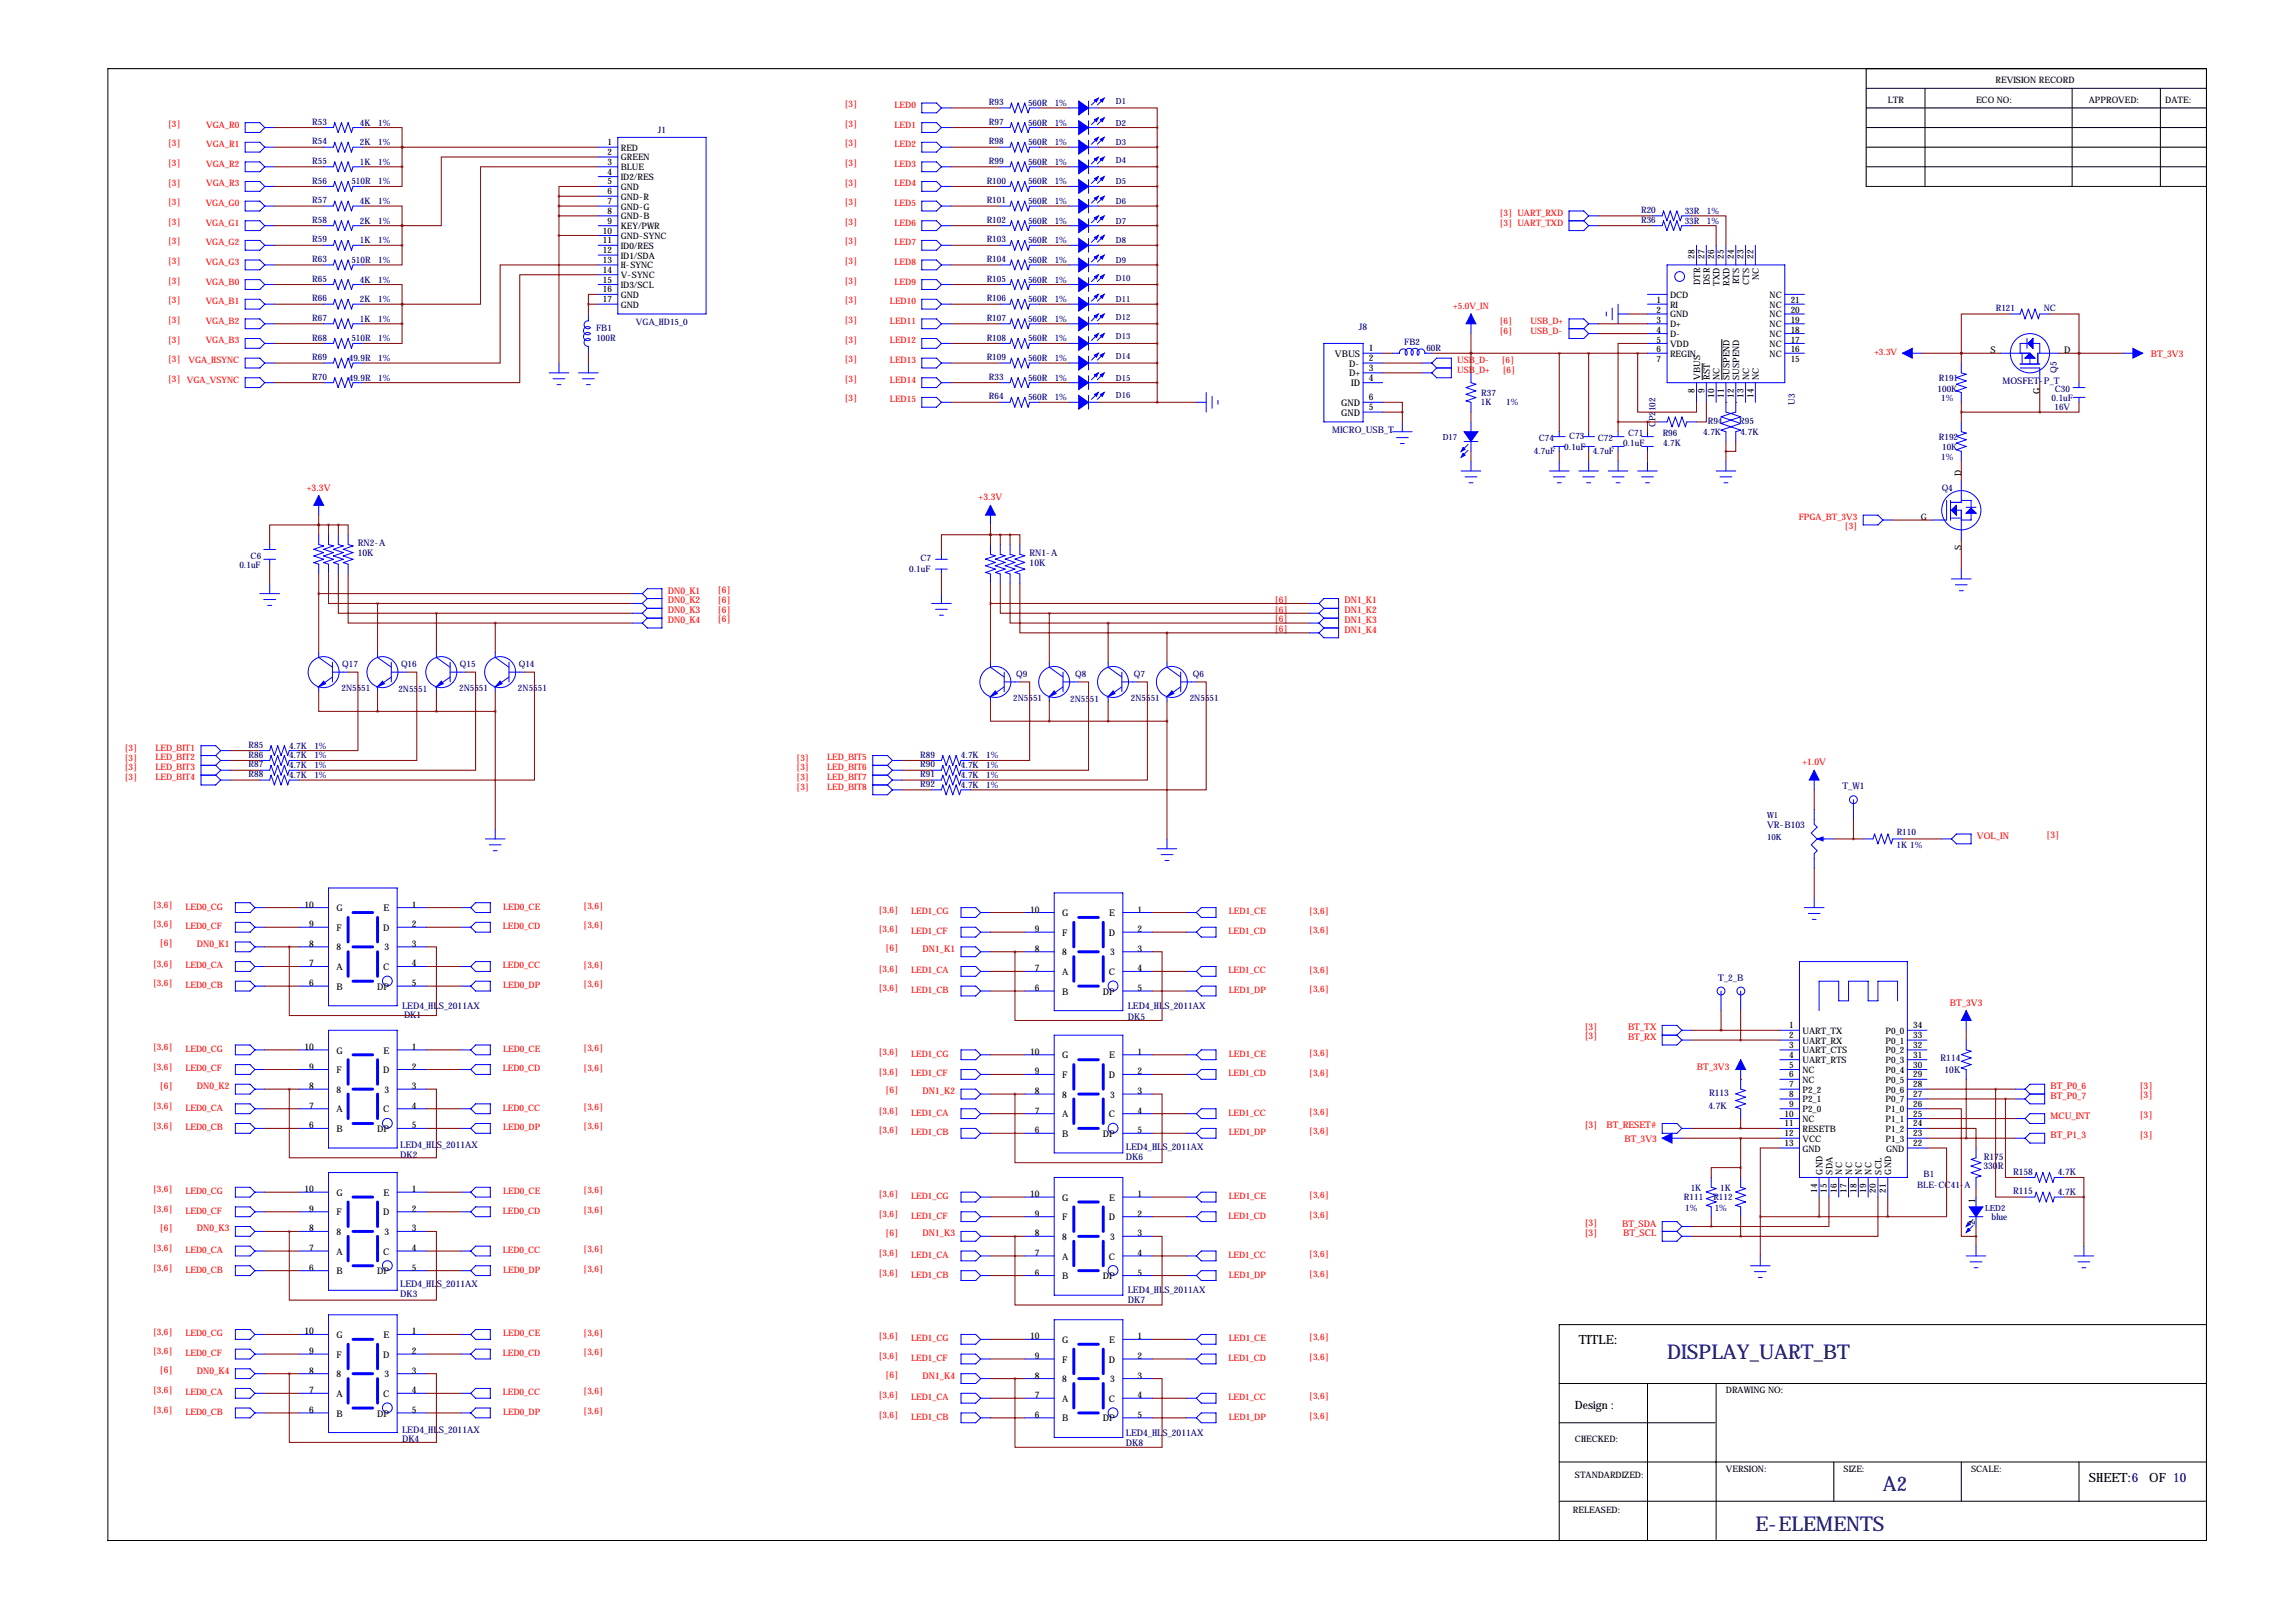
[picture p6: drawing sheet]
<svg xmlns="http://www.w3.org/2000/svg" width="594mm" height="419mm" viewBox="0 0 594 419" stroke-linecap="round" stroke-linejoin="round" font-family="sans-serif">
<defs><g id="words">
<g font-size="5.3" fill="#000080">
<text x="431.8" y="351.8">DISPLAY_UART_BT</text>
<text x="487.7" y="386.1">A2</text>
<text x="454.7" y="396.2">E-ELEMENTS</text>
</g>
<g font-size="3.3">
<text x="408.9" y="348">TITLE:</text>
<text x="541" y="383.5">SHEET:6</text>
<text x="556.7" y="383.5">OF 10</text>
</g>
<text font-size="3" x="407.9" y="364.7">Design :</text>
<g font-size="2.4" fill="#000080">
<text x="352" y="85.3">J8</text>
<text x="518.7" y="99.4">MOSFET-P_T</text>
<text x="532.7" y="96.5" transform="rotate(-90 532.7 96.5)">Q5</text>
<text x="345" y="112.1">MICRO_USB_T</text>
<text x="92.7" y="141.3">RN2-A</text>
<text x="266.7" y="143.9">RN1-A</text>
<text x="92.7" y="144">10K</text>
<text x="266.7" y="146.6">10K</text>
<text x="477.2" y="204.3">T_W1</text>
<text x="457.7" y="214.5">VR-B103</text>
<text x="445.1" y="253.8">T_2_B</text>
<text x="104.1" y="261.1">LED4_HLS_2011AX</text>
<text x="104.6" y="263.7">DK1</text>
<text x="292.1" y="261.1">LED4_HLS_2011AX</text>
<text x="292.1" y="264.2">DK5</text>
<text x="502.6" y="274.7">R114</text>
<text x="503.7" y="277.9">10K</text>
<text x="442.5" y="287">4.7K</text>
<text x="442.7" y="283.8">R113</text>
<text x="103.6" y="299.7">DK2</text>
<text x="103.6" y="297.2">LED4_HLS_2011AX</text>
<text x="291.6" y="297.7">LED4_HLS_2011AX</text>
<text x="291.6" y="300.2">DK6</text>
<text x="513.8" y="302.6">330R</text>
<text x="513.8" y="300.2">R175</text>
<text x="521.4" y="304.1">R158</text>
<text x="533" y="304.3">4.7K</text>
<text x="521.4" y="309.2">R115</text>
<text x="533" y="309.4">4.7K</text>
<text x="515.9" y="315.8">blue</text>
<text x="103.6" y="335.8">DK3</text>
<text x="103.6" y="333.2">LED4_HLS_2011AX</text>
<text x="292.1" y="334.8">LED4_HLS_2011AX</text>
<text x="292.1" y="337.3">DK7</text>
<text x="104.1" y="370.8">LED4_HLS_2011AX</text>
<text x="291.6" y="371.9">LED4_HLS_2011AX</text>
<text x="104.1" y="373.4">DK4</text>
<text x="291.6" y="374.4">DK8</text>
</g>
<g font-size="2.4">
<text x="345.8" y="92.4">VBUS</text>
<text x="349.4" y="94.9">D-</text>
<text x="354.6" y="90.9">1</text>
<text x="354.6" y="93.5">2</text>
<text x="515.5" y="91.4">S</text>
<text x="534.7" y="91.4">D</text>
<text x="349.4" y="97.5">D+</text>
<text x="350" y="100">ID</text>
<text x="354.6" y="96">3</text>
<text x="354.6" y="98.6">4</text>
<text x="528.3" y="102" transform="rotate(-90 528.3 102)">G</text>
<text x="347.4" y="107.6">GND</text>
<text x="347.4" y="105.1">GND</text>
<text x="354.6" y="106.2">5</text>
<text x="354.6" y="103.6">6</text>
<text x="78.8" y="234.9">10</text>
<text x="87.1" y="235.9">G</text>
<text x="99.3" y="235.9">E</text>
<text x="106.7" y="234.9">1</text>
<text x="266.8" y="236.2">10</text>
<text x="275.1" y="237.2">G</text>
<text x="287.3" y="237.2">E</text>
<text x="294.6" y="236.2">1</text>
<text x="80.1" y="245.1">8</text>
<text x="80.1" y="240">9</text>
<text x="87.1" y="241">F</text>
<text x="99.2" y="241">D</text>
<text x="106.7" y="240">2</text>
<text x="106.7" y="245.1">3</text>
<text x="268" y="241.3">9</text>
<text x="275.1" y="242.2">F</text>
<text x="287.2" y="242.2">D</text>
<text x="294.6" y="241.3">2</text>
<text x="80.1" y="250.2">7</text>
<text x="87.1" y="251.1">A</text>
<text x="87.1" y="246">8</text>
<text x="99.2" y="251.1">C</text>
<text x="99.6" y="246">3</text>
<text x="106.7" y="250.2">4</text>
<text x="268" y="251.5">7</text>
<text x="268" y="246.4">8</text>
<text x="275.1" y="247.3">8</text>
<text x="287.6" y="247.3">3</text>
<text x="294.6" y="246.4">3</text>
<text x="294.6" y="251.5">4</text>
<text x="80.1" y="255.3">6</text>
<text x="87.1" y="256.2">B</text>
<text x="97.7" y="256.2">DP</text>
<text x="106.7" y="255.3">5</text>
<text x="268" y="256.5">6</text>
<text x="275.1" y="257.5">B</text>
<text x="275.1" y="252.4">A</text>
<text x="285.7" y="257.5">DP</text>
<text x="287.2" y="252.4">C</text>
<text x="294.6" y="256.5">5</text>
<text x="78.8" y="271.8">10</text>
<text x="87.1" y="272.7">G</text>
<text x="99.3" y="272.7">E</text>
<text x="106.7" y="271.8">1</text>
<text x="266.8" y="273">10</text>
<text x="275.1" y="274">G</text>
<text x="287.3" y="274">E</text>
<text x="294.6" y="273">1</text>
<text x="80.1" y="281.9">8</text>
<text x="80.1" y="276.9">9</text>
<text x="87.1" y="277.8">F</text>
<text x="99.2" y="277.8">D</text>
<text x="106.7" y="276.9">2</text>
<text x="106.7" y="281.9">3</text>
<text x="268" y="278.1">9</text>
<text x="275.1" y="279.1">F</text>
<text x="287.2" y="279.1">D</text>
<text x="294.6" y="278.1">2</text>
<text x="80.1" y="287">7</text>
<text x="87.1" y="288">A</text>
<text x="87.1" y="282.9">8</text>
<text x="99.2" y="288">C</text>
<text x="99.6" y="282.9">3</text>
<text x="106.7" y="287">4</text>
<text x="268" y="283.2">8</text>
<text x="275.1" y="284.1">8</text>
<text x="287.6" y="284.1">3</text>
<text x="294.6" y="283.2">3</text>
<text x="80.1" y="292.1">6</text>
<text x="87.1" y="293">B</text>
<text x="97.7" y="293">DP</text>
<text x="106.7" y="292.1">5</text>
<text x="268" y="293.4">6</text>
<text x="268" y="288.3">7</text>
<text x="275.1" y="289.2">A</text>
<text x="287.2" y="289.2">C</text>
<text x="294.6" y="288.3">4</text>
<text x="294.6" y="293.4">5</text>
<text x="275.1" y="294.3">B</text>
<text x="285.7" y="294.3">DP</text>
<text x="78.8" y="308.6">10</text>
<text x="87.1" y="309.5">G</text>
<text x="99.3" y="309.5">E</text>
<text x="106.7" y="308.6">1</text>
<text x="266.8" y="309.9">10</text>
<text x="275.1" y="310.8">G</text>
<text x="287.3" y="310.8">E</text>
<text x="294.6" y="309.9">1</text>
<text x="511.6" y="311.4" transform="rotate(-90 511.6 311.4)">1</text>
<text x="80.1" y="313.7">9</text>
<text x="87.1" y="314.6">F</text>
<text x="99.2" y="314.6">D</text>
<text x="106.7" y="313.7">2</text>
<text x="268" y="315">9</text>
<text x="275.1" y="315.9">F</text>
<text x="287.2" y="315.9">D</text>
<text x="294.6" y="315">2</text>
<text x="511.6" y="317.2" transform="rotate(-90 511.6 317.2)">2</text>
<text x="80.1" y="323.8">7</text>
<text x="80.1" y="318.8">8</text>
<text x="87.1" y="319.7">8</text>
<text x="99.6" y="319.7">3</text>
<text x="106.7" y="318.8">3</text>
<text x="106.7" y="323.8">4</text>
<text x="268" y="320">8</text>
<text x="275.1" y="321">8</text>
<text x="287.6" y="321">3</text>
<text x="294.6" y="320">3</text>
<text x="80.1" y="328.9">6</text>
<text x="87.1" y="329.9">B</text>
<text x="87.1" y="324.8">A</text>
<text x="97.7" y="329.9">DP</text>
<text x="99.2" y="324.8">C</text>
<text x="106.7" y="328.9">5</text>
<text x="268" y="325.1">7</text>
<text x="275.1" y="326.1">A</text>
<text x="287.2" y="326.1">C</text>
<text x="294.6" y="325.1">4</text>
<text x="268" y="330.2">6</text>
<text x="275.1" y="331.1">B</text>
<text x="285.7" y="331.1">DP</text>
<text x="294.6" y="330.2">5</text>
<text x="78.8" y="345.4">10</text>
<text x="87.1" y="346.4">G</text>
<text x="99.3" y="346.4">E</text>
<text x="106.7" y="345.4">1</text>
<text x="266.8" y="346.7">10</text>
<text x="275.1" y="347.6">G</text>
<text x="287.3" y="347.6">E</text>
<text x="294.6" y="346.7">1</text>
<text x="80.1" y="350.5">9</text>
<text x="87.1" y="351.5">F</text>
<text x="99.2" y="351.5">D</text>
<text x="106.7" y="350.5">2</text>
<text x="268" y="351.8">9</text>
<text x="275.1" y="352.7">F</text>
<text x="287.2" y="352.7">D</text>
<text x="294.6" y="351.8">2</text>
<text x="80.1" y="355.6">8</text>
<text x="87.1" y="356.5">8</text>
<text x="99.6" y="356.5">3</text>
<text x="106.7" y="355.6">3</text>
<text x="268" y="356.9">8</text>
<text x="275.1" y="357.8">8</text>
<text x="287.6" y="357.8">3</text>
<text x="294.6" y="356.9">3</text>
<text x="80.1" y="365.8">6</text>
<text x="80.1" y="360.7">7</text>
<text x="87.1" y="361.6">A</text>
<text x="99.2" y="361.6">C</text>
<text x="106.7" y="360.7">4</text>
<text x="106.7" y="365.8">5</text>
<text x="268" y="361.9">7</text>
<text x="275.1" y="362.9">A</text>
<text x="287.2" y="362.9">C</text>
<text x="294.6" y="361.9">4</text>
<text x="87.1" y="366.7">B</text>
<text x="97.7" y="366.7">DP</text>
<text x="268" y="367">6</text>
<text x="275.1" y="368">B</text>
<text x="285.7" y="368">DP</text>
<text x="294.6" y="367">5</text>
</g>
<g font-size="2.4" fill="#f00">
<text x="557.1" y="92.5">BT_3V3</text>
<text x="79.5" y="127">+3.3V</text>
<text x="253.5" y="129.5">+3.3V</text>
<text x="173" y="153.7">DN0_K1</text>
<text x="185.8" y="153.5">[6]</text>
<text x="173" y="156.2">DN0_K2</text>
<text x="173" y="158.8">DN0_K3</text>
<text x="173" y="161.3">DN0_K4</text>
<text x="185.8" y="156">[6]</text>
<text x="185.8" y="158.6">[6]</text>
<text x="185.8" y="161.1">[6]</text>
<text x="330.1" y="156">[6]</text>
<text x="330.1" y="158.6">[6]</text>
<text x="330.1" y="161.1">[6]</text>
<text x="348.2" y="156.2">DN1_K1</text>
<text x="348.2" y="158.8">DN1_K2</text>
<text x="348.2" y="161.3">DN1_K3</text>
<text x="330.1" y="163.7">[6]</text>
<text x="348.2" y="163.8">DN1_K4</text>
<text x="466.8" y="198.1">+1.0V</text>
<text x="512.1" y="217.2">VOL_IN</text>
<text x="530" y="217">[3]</text>
<text x="41.3" y="244.9">[6]</text>
<text x="51" y="245.1">DN0_K1</text>
<text x="229.3" y="246.2">[6]</text>
<text x="239" y="246.4">DN1_K1</text>
<text x="505.1" y="260.4">BT_3V3</text>
<text x="410.4" y="266.5">[3]</text>
<text x="410.4" y="269.1">[3]</text>
<text x="421.7" y="266.7">BT_TX</text>
<text x="421.7" y="269.2">BT_RX</text>
<text x="41.3" y="281.8">[6]</text>
<text x="51" y="281.9">DN0_K2</text>
<text x="439.5" y="276.9">BT_3V3</text>
<text x="531.1" y="281.9">BT_P0_6</text>
<text x="554.1" y="281.8">[3]</text>
<text x="229.3" y="283">[6]</text>
<text x="239" y="283.2">DN1_K2</text>
<text x="531.1" y="284.5">BT_P0_7</text>
<text x="554.1" y="284.3">[3]</text>
<text x="410.4" y="291.9">[3]</text>
<text x="416.1" y="292.1">BT_RESET#</text>
<text x="531.1" y="289.6">MCU_INT</text>
<text x="554.1" y="289.4">[3]</text>
<text x="420.7" y="295.7">BT_3V3</text>
<text x="531.1" y="294.6">BT_P1_3</text>
<text x="554.1" y="294.5">[3]</text>
<text x="410.4" y="317.3">[3]</text>
<text x="420.2" y="317.5">BT_SDA</text>
<text x="41.3" y="318.6">[6]</text>
<text x="51" y="318.8">DN0_K3</text>
<text x="229.3" y="319.9">[6]</text>
<text x="239" y="320">DN1_K3</text>
<text x="410.4" y="319.9">[3]</text>
<text x="420.4" y="320">BT_SCL</text>
<text x="41.3" y="355.4">[6]</text>
<text x="51" y="355.6">DN0_K4</text>
<text x="229.3" y="356.7">[6]</text>
<text x="239" y="356.9">DN1_K4</text>
</g>
<g font-size="2.3">
<text x="516.9" y="21.6">REVISION RECORD</text>
<text x="489" y="26.7">LTR</text>
<text x="511.8" y="26.7">ECO NO:</text>
<text x="541" y="26.7">APPROVED:</text>
<text x="560.8" y="26.7">DATE:</text>
<text x="157.3" y="37.6">1</text>
<text x="157.3" y="40.1">2</text>
<text x="160.8" y="39">RED</text>
<text x="160.8" y="41.5">GREEN</text>
<text x="157.3" y="42.7">3</text>
<text x="157.3" y="45.2">4</text>
<text x="157.3" y="47.8">5</text>
<text x="160.8" y="44.1">BLUE</text>
<text x="160.8" y="46.6">ID2/RES</text>
<text x="157.3" y="50.3">6</text>
<text x="157.3" y="52.8">7</text>
<text x="160.8" y="49.2">GND</text>
<text x="160.8" y="51.7">GND-R</text>
<text x="157.3" y="55.4">8</text>
<text x="157.3" y="57.9">9</text>
<text x="160.8" y="54.2">GND-G</text>
<text x="160.8" y="56.8">GND-B</text>
<text x="160.8" y="59.3">KEY/PWR</text>
<text x="156.1" y="60.5">10</text>
<text x="156.1" y="63">11</text>
<text x="156.1" y="65.5">12</text>
<text x="160.8" y="61.9">GND-SYNC</text>
<text x="160.8" y="64.4">ID0/RES</text>
<text x="156.1" y="68.1">13</text>
<text x="156.1" y="70.6">14</text>
<text x="160.8" y="66.9">ID1/SDA</text>
<text x="160.8" y="69.5">H-SYNC</text>
<text x="438.9" y="67.1" transform="rotate(-90 438.9 67.1)">28</text>
<text x="441.5" y="67.1" transform="rotate(-90 441.5 67.1)">27</text>
<text x="444" y="67.1" transform="rotate(-90 444 67.1)">26</text>
<text x="446.5" y="67.1" transform="rotate(-90 446.5 67.1)">25</text>
<text x="449.1" y="67.1" transform="rotate(-90 449.1 67.1)">24</text>
<text x="451.6" y="67.1" transform="rotate(-90 451.6 67.1)">23</text>
<text x="454.2" y="67.1" transform="rotate(-90 454.2 67.1)">22</text>
<text x="156.1" y="73.2">15</text>
<text x="156.1" y="75.7">16</text>
<text x="160.8" y="72">V-SYNC</text>
<text x="160.8" y="74.6">ID3/SCL</text>
<text x="160.8" y="77.1">GND</text>
<text x="432.6" y="77.1">DCD</text>
<text x="440.3" y="73.8" transform="rotate(-90 440.3 73.8)">DTR</text>
<text x="442.9" y="73.7" transform="rotate(-90 442.9 73.7)">DSR</text>
<text x="445.4" y="74" transform="rotate(-90 445.4 74)">TXD</text>
<text x="447.9" y="74" transform="rotate(-90 447.9 74)">RXD</text>
<text x="450.5" y="73.6" transform="rotate(-90 450.5 73.6)">RTS</text>
<text x="453" y="73.7" transform="rotate(-90 453 73.7)">CTS</text>
<text x="455.6" y="72.5" transform="rotate(-90 455.6 72.5)">NC</text>
<text x="458.4" y="77.1">NC</text>
<text x="156.1" y="78.2">17</text>
<text x="160.8" y="79.6">GND</text>
<text x="429.1" y="83.6">3</text>
<text x="429.1" y="81.1">2</text>
<text x="429.1" y="78.5">1</text>
<text x="432.6" y="82.2">GND</text>
<text x="432.6" y="79.6">RI</text>
<text x="458.4" y="82.2">NC</text>
<text x="458.4" y="79.6">NC</text>
<text x="463.8" y="83.6">19</text>
<text x="463.8" y="81.1">20</text>
<text x="463.8" y="78.5">21</text>
<text x="429.1" y="88.7">5</text>
<text x="429.1" y="86.1">4</text>
<text x="432.6" y="89.8">VDD</text>
<text x="432.6" y="87.3">D-</text>
<text x="432.6" y="84.7">D+</text>
<text x="458.4" y="89.8">NC</text>
<text x="458.4" y="87.3">NC</text>
<text x="458.4" y="84.7">NC</text>
<text x="463.8" y="88.7">17</text>
<text x="463.8" y="86.1">18</text>
<text x="429.1" y="93.8">7</text>
<text x="429.1" y="91.2">6</text>
<text x="432.6" y="92.3">REGIN</text>
<text x="458.4" y="92.3">NC</text>
<text x="463.8" y="93.8">15</text>
<text x="463.8" y="91.2">16</text>
<text x="438.9" y="101.8" transform="rotate(-90 438.9 101.8)">8</text>
<text x="440.3" y="98.3" transform="rotate(-90 440.3 98.3)">VBUS</text>
<text x="441.5" y="101.8" transform="rotate(-90 441.5 101.8)">9</text>
<text x="442.9" y="98.3" transform="rotate(-90 442.9 98.3)">RST</text>
<text x="445.4" y="98.3" transform="rotate(-90 445.4 98.3)">NC</text>
<text x="447.9" y="98.3" transform="rotate(-90 447.9 98.3)">SUSPEND</text>
<text x="450.5" y="98.3" transform="rotate(-90 450.5 98.3)">SUSPEND</text>
<text x="453" y="98.3" transform="rotate(-90 453 98.3)">NC</text>
<text x="455.6" y="98.3" transform="rotate(-90 455.6 98.3)">NC</text>
<text x="444" y="103" transform="rotate(-90 444 103)">10</text>
<text x="446.5" y="103" transform="rotate(-90 446.5 103)">11</text>
<text x="449.1" y="103" transform="rotate(-90 449.1 103)">12</text>
<text x="451.6" y="103" transform="rotate(-90 451.6 103)">13</text>
<text x="454.2" y="103" transform="rotate(-90 454.2 103)">14</text>
<text x="508" y="123.2" transform="rotate(-90 508 123.2)">D</text>
<text x="497.5" y="134.6">G</text>
<text x="508" y="142.3" transform="rotate(-90 508 142.3)">S</text>
<text x="463.4" y="266.2">1</text>
<text x="463.4" y="268.7">2</text>
<text x="466.9" y="267.6">UART_TX</text>
<text x="488.4" y="267.6">P0_0</text>
<text x="495.6" y="268.7">33</text>
<text x="495.6" y="266.2">34</text>
<text x="463.4" y="271.3">3</text>
<text x="463.4" y="273.8">4</text>
<text x="466.9" y="270.1">UART_RX</text>
<text x="466.9" y="272.7">UART_CTS</text>
<text x="466.9" y="275.2">UART_RTS</text>
<text x="488.4" y="275.2">P0_3</text>
<text x="488.4" y="272.7">P0_2</text>
<text x="488.4" y="270.1">P0_1</text>
<text x="495.6" y="273.8">31</text>
<text x="495.6" y="271.3">32</text>
<text x="463.4" y="276.4">5</text>
<text x="463.4" y="278.9">6</text>
<text x="463.4" y="281.4">7</text>
<text x="466.9" y="277.8">NC</text>
<text x="466.9" y="280.3">NC</text>
<text x="488.4" y="280.3">P0_5</text>
<text x="488.4" y="277.8">P0_4</text>
<text x="495.6" y="281.4">28</text>
<text x="495.6" y="278.9">29</text>
<text x="495.6" y="276.4">30</text>
<text x="463.4" y="284">8</text>
<text x="463.4" y="286.5">9</text>
<text x="466.9" y="282.8">P2_2</text>
<text x="466.9" y="285.4">P2_1</text>
<text x="466.9" y="287.9">P2_0</text>
<text x="488.4" y="287.9">P1_0</text>
<text x="488.4" y="285.4">P0_7</text>
<text x="488.4" y="282.8">P0_6</text>
<text x="495.6" y="286.5">26</text>
<text x="495.6" y="284">27</text>
<text x="462.2" y="289.1">10</text>
<text x="462.2" y="291.6">11</text>
<text x="466.9" y="290.5">NC</text>
<text x="466.9" y="293">RESETB</text>
<text x="488.4" y="293">P1_2</text>
<text x="488.4" y="290.5">P1_1</text>
<text x="495.6" y="291.6">24</text>
<text x="495.6" y="289.1">25</text>
<text x="462.2" y="294.1">12</text>
<text x="462.2" y="296.7">13</text>
<text x="466.9" y="295.5">VCC</text>
<text x="466.9" y="298.1">GND</text>
<text x="488.4" y="295.5">P1_3</text>
<text x="488.5" y="298.1">GND</text>
<text x="495.6" y="296.7">22</text>
<text x="495.6" y="294.1">23</text>
<text x="472.1" y="304" transform="rotate(-90 472.1 304)">GND</text>
<text x="474.6" y="304" transform="rotate(-90 474.6 304)">SDA</text>
<text x="477.2" y="304" transform="rotate(-90 477.2 304)">NC</text>
<text x="479.7" y="304" transform="rotate(-90 479.7 304)">NC</text>
<text x="482.2" y="304" transform="rotate(-90 482.2 304)">NC</text>
<text x="484.8" y="304" transform="rotate(-90 484.8 304)">NC</text>
<text x="487.3" y="304" transform="rotate(-90 487.3 304)">SCL</text>
<text x="489.9" y="304" transform="rotate(-90 489.9 304)">GND</text>
<text x="470.7" y="308.7" transform="rotate(-90 470.7 308.7)">14</text>
<text x="473.2" y="308.7" transform="rotate(-90 473.2 308.7)">15</text>
<text x="475.7" y="308.7" transform="rotate(-90 475.7 308.7)">16</text>
<text x="478.3" y="308.7" transform="rotate(-90 478.3 308.7)">17</text>
<text x="480.8" y="308.7" transform="rotate(-90 480.8 308.7)">18</text>
<text x="483.4" y="308.7" transform="rotate(-90 483.4 308.7)">19</text>
<text x="485.9" y="308.7" transform="rotate(-90 485.9 308.7)">20</text>
<text x="488.4" y="308.7" transform="rotate(-90 488.4 308.7)">21</text>
<text x="447" y="360.7">DRAWING NO:</text>
<text x="407.9" y="373.4">CHECKED:</text>
<text x="407.9" y="382.5">STANDARDIZED:</text>
<text x="447" y="381">VERSION:</text>
<text x="477.5" y="381">SIZE:</text>
<text x="510.5" y="381">SCALE:</text>
<text x="407.4" y="391.7">RELEASED:</text>
</g>
<g font-size="2.3" fill="#f00">
<text x="218.7" y="27.7">[3]</text>
<text x="231.7" y="27.9">LED0</text>
<text x="43.4" y="32.8">[3]</text>
<text x="53.4" y="33">VGA_R0</text>
<text x="218.7" y="32.8">[3]</text>
<text x="231.7" y="33">LED1</text>
<text x="43.4" y="37.9">[3]</text>
<text x="53.4" y="38.1">VGA_R1</text>
<text x="218.7" y="37.9">[3]</text>
<text x="231.7" y="38.1">LED2</text>
<text x="43.4" y="43">[3]</text>
<text x="53.4" y="43.2">VGA_R2</text>
<text x="218.7" y="43">[3]</text>
<text x="231.7" y="43.2">LED3</text>
<text x="43.4" y="48">[3]</text>
<text x="43.4" y="53.1">[3]</text>
<text x="53.3" y="53.3">VGA_G0</text>
<text x="53.4" y="48.3">VGA_R3</text>
<text x="218.7" y="48">[3]</text>
<text x="218.7" y="53.1">[3]</text>
<text x="231.7" y="48.3">LED4</text>
<text x="231.7" y="53.3">LED5</text>
<text x="43.4" y="58.2">[3]</text>
<text x="53.3" y="58.4">VGA_G1</text>
<text x="218.7" y="58.2">[3]</text>
<text x="231.7" y="58.4">LED6</text>
<text x="388.4" y="58.5">[3] UART_TXD</text>
<text x="388.4" y="55.9">[3] UART_RXD</text>
<text x="43.4" y="63.3">[3]</text>
<text x="53.3" y="63.5">VGA_G2</text>
<text x="218.7" y="63.3">[3]</text>
<text x="231.7" y="63.5">LED7</text>
<text x="43.4" y="68.4">[3]</text>
<text x="53.3" y="68.6">VGA_G3</text>
<text x="218.7" y="68.4">[3]</text>
<text x="231.7" y="68.6">LED8</text>
<text x="43.4" y="73.4">[3]</text>
<text x="53.3" y="73.7">VGA_B0</text>
<text x="218.7" y="73.4">[3]</text>
<text x="231.7" y="73.7">LED9</text>
<text x="43.4" y="78.5">[3]</text>
<text x="43.4" y="83.6">[3]</text>
<text x="53.3" y="78.7">VGA_B1</text>
<text x="53.3" y="83.8">VGA_B2</text>
<text x="218.7" y="78.5">[3]</text>
<text x="218.7" y="83.6">[3]</text>
<text x="230.5" y="78.7">LED10</text>
<text x="230.5" y="83.8">LED11</text>
<text x="376.4" y="80">+5.0V_IN</text>
<text x="388.4" y="83.9">[6]</text>
<text x="396.4" y="83.8">USB_D+</text>
<text x="43.4" y="88.7">[3]</text>
<text x="53.3" y="88.9">VGA_B3</text>
<text x="218.7" y="88.7">[3]</text>
<text x="230.5" y="88.9">LED12</text>
<text x="388.4" y="86.4">[6]</text>
<text x="396.4" y="86.4">USB_D-</text>
<text x="43.4" y="93.8">[3]</text>
<text x="48.8" y="94">VGA_HSYNC</text>
<text x="218.7" y="93.8">[3]</text>
<text x="230.5" y="94">LED13</text>
<text x="377.4" y="94">USB_D-</text>
<text x="388.9" y="94">[6]</text>
<text x="485.5" y="91.9">+3.3V</text>
<text x="43.4" y="98.8">[3]</text>
<text x="48.4" y="99.1">VGA_VSYNC</text>
<text x="218.7" y="98.8">[3]</text>
<text x="230.5" y="99.1">LED14</text>
<text x="377.4" y="96.5">USB_D+</text>
<text x="389.1" y="96.6">[6]</text>
<text x="218.7" y="103.9">[3]</text>
<text x="230.5" y="104.1">LED15</text>
<text x="465.9" y="134.6">FPGA_BT_3V3</text>
<text x="477.8" y="136.9">[3]</text>
<text x="32.3" y="194.3">[3]</text>
<text x="32.3" y="196.9">[3]</text>
<text x="40.3" y="194.3">LED_BIT1</text>
<text x="40.3" y="196.8">LED_BIT2</text>
<text x="206.3" y="196.9">[3]</text>
<text x="214.3" y="196.8">LED_BIT5</text>
<text x="32.3" y="199.4">[3]</text>
<text x="32.3" y="202">[3]</text>
<text x="40.3" y="199.4">LED_BIT3</text>
<text x="40.3" y="201.9">LED_BIT4</text>
<text x="206.3" y="199.4">[3]</text>
<text x="206.3" y="202">[3]</text>
<text x="214.3" y="199.4">LED_BIT6</text>
<text x="214.3" y="201.9">LED_BIT7</text>
<text x="206.3" y="204.5">[3]</text>
<text x="214.3" y="204.5">LED_BIT8</text>
<text x="39.6" y="235">[3,6]</text>
<text x="48" y="235.5">LED0_CG</text>
<text x="130.3" y="235.5">LED0_CE</text>
<text x="151.1" y="235.2">[3,6]</text>
<text x="227.5" y="236.3">[3,6]</text>
<text x="236" y="236.7">LED1_CG</text>
<text x="318.3" y="236.7">LED1_CE</text>
<text x="339" y="236.5">[3,6]</text>
<text x="39.6" y="240.1">[3,6]</text>
<text x="48" y="240.5">LED0_CF</text>
<text x="130.2" y="240.5">LED0_CD</text>
<text x="151.1" y="240.3">[3,6]</text>
<text x="227.5" y="241.3">[3,6]</text>
<text x="236" y="241.8">LED1_CF</text>
<text x="318.2" y="241.8">LED1_CD</text>
<text x="339" y="241.6">[3,6]</text>
<text x="39.6" y="250.2">[3,6]</text>
<text x="48" y="250.7">LED0_CA</text>
<text x="130.2" y="250.7">LED0_CC</text>
<text x="151.1" y="250.5">[3,6]</text>
<text x="227.5" y="251.5">[3,6]</text>
<text x="236" y="252">LED1_CA</text>
<text x="318.2" y="252">LED1_CC</text>
<text x="339" y="251.7">[3,6]</text>
<text x="39.6" y="255.3">[3,6]</text>
<text x="48" y="255.8">LED0_CB</text>
<text x="130.3" y="255.8">LED0_DP</text>
<text x="151.1" y="255.6">[3,6]</text>
<text x="227.5" y="256.6">[3,6]</text>
<text x="236" y="257">LED1_CB</text>
<text x="318.3" y="257">LED1_DP</text>
<text x="339" y="256.8">[3,6]</text>
<text x="39.6" y="271.8">[3,6]</text>
<text x="48" y="272.3">LED0_CG</text>
<text x="130.3" y="272.3">LED0_CE</text>
<text x="151.1" y="272.1">[3,6]</text>
<text x="227.5" y="273.1">[3,6]</text>
<text x="236" y="273.6">LED1_CG</text>
<text x="318.3" y="273.6">LED1_CE</text>
<text x="339" y="273.3">[3,6]</text>
<text x="39.6" y="276.9">[3,6]</text>
<text x="48" y="277.4">LED0_CF</text>
<text x="130.2" y="277.4">LED0_CD</text>
<text x="151.1" y="277.1">[3,6]</text>
<text x="227.5" y="278.2">[3,6]</text>
<text x="236" y="278.6">LED1_CF</text>
<text x="318.2" y="278.6">LED1_CD</text>
<text x="339" y="278.4">[3,6]</text>
<text x="39.6" y="287.1">[3,6]</text>
<text x="48" y="287.5">LED0_CA</text>
<text x="130.2" y="287.5">LED0_CC</text>
<text x="151.1" y="287.3">[3,6]</text>
<text x="39.6" y="292.1">[3,6]</text>
<text x="48" y="292.6">LED0_CB</text>
<text x="130.3" y="292.6">LED0_DP</text>
<text x="151.1" y="292.4">[3,6]</text>
<text x="227.5" y="288.3">[3,6]</text>
<text x="227.5" y="293.4">[3,6]</text>
<text x="236" y="288.8">LED1_CA</text>
<text x="236" y="293.9">LED1_CB</text>
<text x="318.2" y="288.8">LED1_CC</text>
<text x="318.3" y="293.9">LED1_DP</text>
<text x="339" y="288.6">[3,6]</text>
<text x="339" y="293.7">[3,6]</text>
<text x="39.6" y="308.6">[3,6]</text>
<text x="48" y="309.1">LED0_CG</text>
<text x="130.3" y="309.1">LED0_CE</text>
<text x="151.1" y="308.9">[3,6]</text>
<text x="227.5" y="309.9">[3,6]</text>
<text x="236" y="310.4">LED1_CG</text>
<text x="318.3" y="310.4">LED1_CE</text>
<text x="339" y="310.2">[3,6]</text>
<text x="39.6" y="313.7">[3,6]</text>
<text x="48" y="314.2">LED0_CF</text>
<text x="130.2" y="314.2">LED0_CD</text>
<text x="151.1" y="314">[3,6]</text>
<text x="227.5" y="315">[3,6]</text>
<text x="236" y="315.5">LED1_CF</text>
<text x="318.2" y="315.5">LED1_CD</text>
<text x="339" y="315.2">[3,6]</text>
<text x="39.6" y="323.9">[3,6]</text>
<text x="39.6" y="329">[3,6]</text>
<text x="48" y="324.4">LED0_CA</text>
<text x="48" y="329.4">LED0_CB</text>
<text x="130.2" y="324.4">LED0_CC</text>
<text x="130.3" y="329.4">LED0_DP</text>
<text x="151.1" y="324.1">[3,6]</text>
<text x="151.1" y="329.2">[3,6]</text>
<text x="227.5" y="325.2">[3,6]</text>
<text x="236" y="325.6">LED1_CA</text>
<text x="318.2" y="325.6">LED1_CC</text>
<text x="339" y="325.4">[3,6]</text>
<text x="227.5" y="330.2">[3,6]</text>
<text x="236" y="330.7">LED1_CB</text>
<text x="318.3" y="330.7">LED1_DP</text>
<text x="339" y="330.5">[3,6]</text>
<text x="39.6" y="345.5">[3,6]</text>
<text x="48" y="345.9">LED0_CG</text>
<text x="130.3" y="345.9">LED0_CE</text>
<text x="151.1" y="345.7">[3,6]</text>
<text x="227.5" y="346.7">[3,6]</text>
<text x="236" y="347.2">LED1_CG</text>
<text x="318.3" y="347.2">LED1_CE</text>
<text x="339" y="347">[3,6]</text>
<text x="39.6" y="350.6">[3,6]</text>
<text x="48" y="351">LED0_CF</text>
<text x="130.2" y="351">LED0_CD</text>
<text x="151.1" y="350.8">[3,6]</text>
<text x="227.5" y="351.8">[3,6]</text>
<text x="236" y="352.3">LED1_CF</text>
<text x="318.2" y="352.3">LED1_CD</text>
<text x="339" y="352.1">[3,6]</text>
<text x="39.6" y="360.7">[3,6]</text>
<text x="39.6" y="365.8">[3,6]</text>
<text x="48" y="361.2">LED0_CA</text>
<text x="130.2" y="361.2">LED0_CC</text>
<text x="151.1" y="361">[3,6]</text>
<text x="227.5" y="362">[3,6]</text>
<text x="236" y="362.5">LED1_CA</text>
<text x="318.2" y="362.5">LED1_CC</text>
<text x="339" y="362.2">[3,6]</text>
<text x="48" y="366.3">LED0_CB</text>
<text x="130.3" y="366.3">LED0_DP</text>
<text x="151.1" y="366">[3,6]</text>
<text x="227.5" y="367.1">[3,6]</text>
<text x="236" y="367.5">LED1_CB</text>
<text x="318.3" y="367.5">LED1_DP</text>
<text x="339" y="367.3">[3,6]</text>
</g>
<g font-size="2.3" fill="#000080">
<text x="256.2" y="27.2">R93</text>
<text x="266.3" y="27.4">560R</text>
<text x="273.2" y="27.4">1%</text>
<text x="80.9" y="32.3">R53</text>
<text x="93.2" y="32.5">4K</text>
<text x="97.9" y="32.5">1%</text>
<text x="170.4" y="34.5">J1</text>
<text x="256.2" y="32.3">R97</text>
<text x="266.3" y="32.5">560R</text>
<text x="273.2" y="32.5">1%</text>
<text x="80.9" y="37.4">R54</text>
<text x="93.2" y="37.6">2K</text>
<text x="97.9" y="37.6">1%</text>
<text x="256.2" y="37.4">R98</text>
<text x="266.3" y="37.6">560R</text>
<text x="273.2" y="37.6">1%</text>
<text x="80.9" y="42.4">R55</text>
<text x="80.9" y="47.5">R56</text>
<text x="91" y="47.8">510R</text>
<text x="93.2" y="42.7">1K</text>
<text x="97.9" y="42.7">1%</text>
<text x="97.9" y="47.8">1%</text>
<text x="255.6" y="47.5">R100</text>
<text x="256.2" y="42.4">R99</text>
<text x="266.3" y="42.7">560R</text>
<text x="266.3" y="47.8">560R</text>
<text x="273.2" y="42.7">1%</text>
<text x="273.2" y="47.8">1%</text>
<text x="80.9" y="52.6">R57</text>
<text x="93.2" y="52.8">4K</text>
<text x="97.9" y="52.8">1%</text>
<text x="255.6" y="52.6">R101</text>
<text x="266.3" y="52.8">560R</text>
<text x="273.2" y="52.8">1%</text>
<text x="80.9" y="57.7">R58</text>
<text x="93.2" y="57.9">2K</text>
<text x="97.9" y="57.9">1%</text>
<text x="255.6" y="57.7">R102</text>
<text x="266.3" y="57.9">560R</text>
<text x="273.2" y="57.9">1%</text>
<text x="425.1" y="55.1">R20</text>
<text x="425.1" y="57.7">R36</text>
<text x="436.4" y="55.4">33R</text>
<text x="436.4" y="57.9">33R</text>
<text x="442.1" y="55.4">1%</text>
<text x="442.1" y="57.9">1%</text>
<text x="80.9" y="62.8">R59</text>
<text x="93.2" y="63">1K</text>
<text x="97.9" y="63">1%</text>
<text x="255.6" y="62.8">R103</text>
<text x="266.3" y="63">560R</text>
<text x="273.2" y="63">1%</text>
<text x="80.9" y="67.8">R63</text>
<text x="91" y="68.1">510R</text>
<text x="97.9" y="68.1">1%</text>
<text x="255.6" y="67.8">R104</text>
<text x="266.3" y="68.1">560R</text>
<text x="273.2" y="68.1">1%</text>
<text x="80.9" y="72.9">R65</text>
<text x="93.2" y="73.2">4K</text>
<text x="97.9" y="73.2">1%</text>
<text x="255.6" y="72.9">R105</text>
<text x="266.3" y="73.2">560R</text>
<text x="273.2" y="73.2">1%</text>
<text x="80.9" y="78">R66</text>
<text x="80.9" y="83.1">R67</text>
<text x="93.2" y="78.2">2K</text>
<text x="93.2" y="83.3">1K</text>
<text x="97.9" y="78.2">1%</text>
<text x="97.9" y="83.3">1%</text>
<text x="255.6" y="78">R106</text>
<text x="255.6" y="83.1">R107</text>
<text x="266.3" y="78.2">560R</text>
<text x="266.3" y="83.3">560R</text>
<text x="273.2" y="78.2">1%</text>
<text x="273.2" y="83.3">1%</text>
<text x="516.9" y="80.5">R121</text>
<text x="529.3" y="80.5">NC</text>
<text x="80.9" y="88.2">R68</text>
<text x="91" y="88.4">510R</text>
<text x="97.9" y="88.4">1%</text>
<text x="154.4" y="85.6">FB1</text>
<text x="154.5" y="88.4">100R</text>
<text x="164.7" y="84.1">VGA_HD15_0</text>
<text x="255.6" y="88.2">R108</text>
<text x="266.3" y="88.4">560R</text>
<text x="273.2" y="88.4">1%</text>
<text x="363.7" y="89.4">FB2</text>
<text x="80.9" y="93.2">R69</text>
<text x="90.3" y="93.5">49.9R</text>
<text x="97.9" y="93.5">1%</text>
<text x="255.6" y="93.2">R109</text>
<text x="266.3" y="93.5">560R</text>
<text x="273.2" y="93.5">1%</text>
<text x="369.4" y="91">60R</text>
<text x="80.9" y="98.3">R70</text>
<text x="90.3" y="98.6">49.9R</text>
<text x="97.9" y="98.6">1%</text>
<text x="256.2" y="98.3">R33</text>
<text x="266.3" y="98.6">560R</text>
<text x="273.2" y="98.6">1%</text>
<text x="501.8" y="101.3">100K</text>
<text x="502.2" y="98.6">R191</text>
<text x="532.2" y="101.4">C30</text>
<text x="256.2" y="103.4">R64</text>
<text x="266.3" y="103.6">560R</text>
<text x="273.2" y="103.6">1%</text>
<text x="383.5" y="104.9">1K</text>
<text x="383.7" y="102.6">R37</text>
<text x="390.1" y="104.9">1%</text>
<text x="464.9" y="104.9" transform="rotate(-90 464.9 104.9)">U3</text>
<text x="502.8" y="103.9">1%</text>
<text x="531.4" y="103.9">0.1uF</text>
<text x="532.1" y="106.2">16V</text>
<text x="406.5" y="113.6">C73</text>
<text x="421.7" y="112.8">C71</text>
<text x="428.8" y="110.6" transform="rotate(-90 428.8 110.6)">CP2102</text>
<text x="430.7" y="112.8">R96</text>
<text x="441.2" y="112.5">4.7K</text>
<text x="442.3" y="109.8">R94</text>
<text x="450.5" y="109.8">R95</text>
<text x="450.9" y="112.5">4.7K</text>
<text x="502.2" y="113.8">R192</text>
<text x="397.3" y="117.6">4.7uF</text>
<text x="398.6" y="114.1">C74</text>
<text x="405.2" y="116.6">0.1uF</text>
<text x="412.5" y="117.6">4.7uF</text>
<text x="413.8" y="114.1">C72</text>
<text x="420.4" y="115.6">0.1uF</text>
<text x="430.8" y="115.3">4.7K</text>
<text x="502.8" y="119.1">1%</text>
<text x="503" y="116.6">10K</text>
<text x="502.9" y="127">Q4</text>
<text x="62" y="147.1">0.1uF</text>
<text x="64.9" y="144.8">C6</text>
<text x="235.5" y="148.1">0.1uF</text>
<text x="238.4" y="145.3">C7</text>
<text x="88.6" y="172.7">Q17</text>
<text x="103.9" y="172.7">Q16</text>
<text x="119.1" y="172.7">Q15</text>
<text x="134.4" y="172.7">Q14</text>
<text x="88.4" y="178.8">2N5551</text>
<text x="103.2" y="179.1">2N5551</text>
<text x="118.9" y="178.8">2N5551</text>
<text x="134.2" y="178.8">2N5551</text>
<text x="263.2" y="175.3">Q9</text>
<text x="278.5" y="175.3">Q8</text>
<text x="293.7" y="175.3">Q7</text>
<text x="308.9" y="175.3">Q6</text>
<text x="262.4" y="181.4">2N5551</text>
<text x="277.2" y="181.6">2N5551</text>
<text x="292.9" y="181.4">2N5551</text>
<text x="308.2" y="181.4">2N5551</text>
<text x="64.4" y="193.6">R85</text>
<text x="64.4" y="196.1">R86</text>
<text x="74.9" y="193.8">4.7K</text>
<text x="74.9" y="196.3">4.7K</text>
<text x="81.4" y="193.8">1%</text>
<text x="81.4" y="196.3">1%</text>
<text x="238.4" y="196.1">R89</text>
<text x="248.9" y="196.3">4.7K</text>
<text x="255.4" y="196.3">1%</text>
<text x="64.4" y="198.7">R87</text>
<text x="64.4" y="201.2">R88</text>
<text x="74.9" y="198.9">4.7K</text>
<text x="74.9" y="201.4">4.7K</text>
<text x="81.4" y="198.9">1%</text>
<text x="81.4" y="201.4">1%</text>
<text x="238.4" y="198.7">R90</text>
<text x="238.4" y="201.2">R91</text>
<text x="238.4" y="203.7">R92</text>
<text x="248.9" y="198.9">4.7K</text>
<text x="248.9" y="201.4">4.7K</text>
<text x="248.9" y="204">4.7K</text>
<text x="255.4" y="198.9">1%</text>
<text x="255.4" y="201.4">1%</text>
<text x="255.4" y="204">1%</text>
<text x="491.2" y="219.5">1K 1%</text>
<text x="491.3" y="216.2">R110</text>
<text x="498.2" y="304.8">B1</text>
<text x="436.2" y="310.7">R111</text>
<text x="437.9" y="308.4">1K</text>
<text x="443.8" y="310.7">R112</text>
<text x="445.5" y="308.4">1K</text>
<text x="496.6" y="307.6">BLE-CC41-A</text>
<text x="436.5" y="313.4">1%</text>
<text x="444.1" y="313.4">1%</text>
</g>
<g font-size="2.2" fill="#000080">
<text x="289.1" y="26.9">D1</text>
<text x="289.1" y="32.5">D2</text>
<text x="289.1" y="37.6">D3</text>
<text x="289.1" y="42.2">D4</text>
<text x="289.1" y="47.8">D5</text>
<text x="289.1" y="52.8">D6</text>
<text x="289.1" y="57.9">D7</text>
<text x="289.1" y="63">D8</text>
<text x="289.1" y="68.1">D9</text>
<text x="289.1" y="72.6">D10</text>
<text x="289.1" y="82.8">D12</text>
<text x="289.1" y="78.2">D11</text>
<text x="289.1" y="87.9">D13</text>
<text x="289.1" y="93">D14</text>
<text x="289.1" y="98.6">D15</text>
<text x="289.1" y="103.1">D16</text>
<text x="373.7" y="113.8">D17</text>
<text x="457.7" y="211.8">W1</text>
<text x="457.7" y="217.4">10K</text>
<text x="514.2" y="313.4">LED2</text>
</g>
</g></defs>
<g fill="none" stroke="#000" stroke-width=".26">
<path d="M27.9 17.8h543.6v381h-543.6zM483.4 17.8v30.5h88.1M483.4 22.9h88.1M483.4 27.9h88.1M483.4 33h88.1M483.4 38.1h88.1M498.6 22.9v25.4M536.7 22.9v25.4M559.6 22.9v25.4M483.4 43.2h88.1M440.9 94.1v4.2M446 87.9v10.4"/>
<path d="M403.9 358.1h167.6M426.7 358.1v40.7M444.5 358.1v40.4M571.5 342.9h-167.6v55.9M403.9 378.5h167.6M403.9 368.3h40.3M475 378.5v10.1M508 378.5v10.1M538.5 378.5v10.1M403.9 388.6h167.6"/>
</g>
<g fill="none" stroke="#00f" stroke-width=".26">
<path d="M63.5 31.8h3.8l1.3 1.2-1.3 1.3h-3.8zM63.5 36.8h3.8l1.3 1.3-1.3 1.3h-3.8zM68.6 33h2.5M68.6 38.1h2.5M83.8 33h2.6l.3-1.2 .9 2.5 .8-2.5 .9 2.5 .9-2.5 .8 2.5 .4-1.3h2.6M83.8 38.1h2.6l.3-1.3 .9 2.6 .8-2.6 .9 2.6 .9-2.6 .8 2.6 .4-1.3h2.6M154.9 38.1h5.1M160 35.6h22.9v45.7h-22.9zM238.8 31.8h3.8l1.2 1.2-1.2 1.3h-3.8zM238.8 36.8h3.8l1.2 1.3-1.2 1.3h-3.8zM238.8 26.7h3.8l1.2 1.2-1.2 1.3h-3.8zM243.8 33h2.6"/>
<path d="M243.8 38.1h2.6M243.8 27.9h2.6M259.1 33h2.5l.4-1.2 .8 2.5 .9-2.5 .9 2.5 .8-2.5 .9 2.5 .4-1.3h2.5M259.1 38.1h2.5l.4-1.3 .8 2.6 .9-2.6 .9 2.6 .8-2.6 .9 2.6 .4-1.3h2.5M259.1 27.9h2.5l.4-1.2 .8 2.5 .9-2.5 .9 2.5 .8-2.5 .9 2.5 .4-1.3h2.5M276.9 33h2.5M276.9 38.1h2.5M276.9 27.9h2.5M281.9 33h2.6M281.9 38.1h2.6M281.9 27.9h2.6M281.9 26.2v3.5"/>
<path d="M281.9 31.2v3.6M281.9 36.3v3.6M284.2 25.7l-1.5 1.5M284.2 30.7l-1.5 1.6M284.2 35.8l-1.5 1.5M285.8 25.7l-1.6 1.5M285.8 30.7l-1.6 1.6M285.8 35.8l-1.6 1.5M63.5 57.1h3.8l1.3 1.3-1.3 1.3h-3.8zM63.5 52.1h3.8l1.3 1.2-1.3 1.3h-3.8zM63.5 41.9h3.8l1.3 1.3-1.3 1.2h-3.8zM63.5 47h3.8l1.3 1.3-1.3 1.2h-3.8z"/>
<path d="M68.6 43.2h2.5M68.6 48.3h2.5M68.6 53.3h2.5M68.6 58.4h2.5M83.8 43.2h2.6l.3-1.3 .9 2.5 .8-2.5 .9 2.5 .9-2.5 .8 2.5 .4-1.2h2.6M83.8 48.3h2.6l.3-1.3 .9 2.5 .8-2.5 .9 2.5 .9-2.5 .8 2.5 .4-1.2h2.6M83.8 53.3h2.6l.3-1.2 .9 2.5 .8-2.5 .9 2.5 .9-2.5 .8 2.5 .4-1.3h2.6M83.8 58.4h2.6l.3-1.3 .9 2.6 .8-2.6 .9 2.6 .9-2.6 .8 2.6 .4-1.3h2.6M154.9 43.2h5.1M154.9 48.3h5.1M154.9 53.3h5.1M154.9 58.4h5.1"/>
<path d="M154.9 40.6h5.1M154.9 45.7h5.1M154.9 50.8h5.1M154.9 55.9h5.1M238.8 57.1h3.8l1.2 1.3-1.2 1.3h-3.8zM238.8 52.1h3.8l1.2 1.2-1.2 1.3h-3.8zM238.8 41.9h3.8l1.2 1.3-1.2 1.2h-3.8zM238.8 47h3.8l1.2 1.3-1.2 1.2h-3.8zM243.8 43.2h2.6M243.8 48.3h2.6M243.8 53.3h2.6M243.8 58.4h2.6"/>
<path d="M259.1 43.2h2.5l.4-1.3 .8 2.5 .9-2.5 .9 2.5 .8-2.5 .9 2.5 .4-1.2h2.5M259.1 48.3h2.5l.4-1.3 .8 2.5 .9-2.5 .9 2.5 .8-2.5 .9 2.5 .4-1.2h2.5M259.1 53.3h2.5l.4-1.2 .8 2.5 .9-2.5 .9 2.5 .8-2.5 .9 2.5 .4-1.3h2.5M259.1 58.4h2.5l.4-1.3 .8 2.6 .9-2.6 .9 2.6 .8-2.6 .9 2.6 .4-1.3h2.5M276.9 43.2h2.5M276.9 48.3h2.5M276.9 53.3h2.5M276.9 58.4h2.5M281.9 43.2h2.6M281.9 48.3h2.6M281.9 53.3h2.6M281.9 58.4h2.6"/>
<path d="M281.9 41.4v3.6M281.9 46.5v3.5M281.9 51.6v3.5M281.9 56.6v3.6M284.2 40.9l-1.5 1.5M284.2 46l-1.5 1.5M284.2 51.1l-1.5 1.5M284.2 56.1l-1.5 1.6M285.8 40.9l-1.6 1.5M285.8 46l-1.6 1.5M285.8 51.1l-1.6 1.5M285.8 56.1l-1.6 1.6"/>
<path d="M406.4 57.1h3.8M410.2 57.1l1.3 1.3M411.5 58.4h2.5M411.5 55.9h2.5M411.5 55.9l-1.3 1.2M411.5 55.9l-1.3-1.3h-3.8v5.1h3.8l1.3-1.3M428 58.4h2.5l.4-1.3 .8 2.6 .9-2.6 .9 2.6 .8-2.6 .9 2.6 .4-1.3h2.5M428 55.9h2.5l.4-1.3 .8 2.5 .9-2.5 .9 2.5 .8-2.5 .9 2.5 .4-1.2h2.5M63.5 62.2h3.8l1.3 1.3-1.3 1.3h-3.8zM63.5 67.3h3.8l1.3 1.3-1.3 1.3h-3.8zM63.5 72.4h3.8l1.3 1.3-1.3 1.2h-3.8zM63.5 77.5h3.8l1.3 1.2-1.3 1.3h-3.8z"/>
<path d="M68.6 68.6h2.5M68.6 78.7h2.5M68.6 63.5h2.5M68.6 73.7h2.5M83.8 68.6h2.6l.3-1.3 .9 2.6 .8-2.6 .9 2.6 .9-2.6 .8 2.6 .4-1.3h2.6M83.8 78.7h2.6l.3-1.2 .9 2.5 .8-2.5 .9 2.5 .9-2.5 .8 2.5 .4-1.3h2.6M83.8 63.5h2.6l.3-1.3 .9 2.6 .8-2.6 .9 2.6 .9-2.6 .8 2.6 .4-1.3h2.6M83.8 73.7h2.6l.3-1.3 .9 2.5 .8-2.5 .9 2.5 .9-2.5 .8 2.5 .4-1.2h2.6M154.9 68.6h5.1M154.9 78.7h5.1M154.9 76.2h5.1M154.9 63.5h5.1"/>
<path d="M154.9 73.7h5.1M154.9 61h5.1M154.9 66h5.1M154.9 71.1h5.1M238.8 62.2h3.8l1.2 1.3-1.2 1.3h-3.8zM238.8 67.3h3.8l1.2 1.3-1.2 1.3h-3.8zM238.8 72.4h3.8l1.2 1.3-1.2 1.2h-3.8zM238.8 77.5h3.8l1.2 1.2-1.2 1.3h-3.8zM243.8 68.6h2.6M243.8 78.7h2.6M243.8 63.5h2.6M243.8 73.7h2.6"/>
<path d="M259.1 68.6h2.5l.4-1.3 .8 2.6 .9-2.6 .9 2.6 .8-2.6 .9 2.6 .4-1.3h2.5M259.1 78.7h2.5l.4-1.2 .8 2.5 .9-2.5 .9 2.5 .8-2.5 .9 2.5 .4-1.3h2.5M259.1 63.5h2.5l.4-1.3 .8 2.6 .9-2.6 .9 2.6 .8-2.6 .9 2.6 .4-1.3h2.5M259.1 73.7h2.5l.4-1.3 .8 2.5 .9-2.5 .9 2.5 .8-2.5 .9 2.5 .4-1.2h2.5M276.9 68.6h2.5M276.9 78.7h2.5M276.9 63.5h2.5M276.9 73.7h2.5M281.9 68.6h2.6M281.9 78.7h2.6M281.9 63.5h2.6M281.9 73.7h2.6"/>
<path d="M281.9 61.7v3.6M281.9 66.8v3.6M281.9 71.9v3.5M281.9 77v3.5M284.2 61.2l-1.5 1.5M284.2 66.3l-1.5 1.5M284.2 71.4l-1.5 1.5M284.2 76.5l-1.5 1.5M285.8 61.2l-1.6 1.5M285.8 66.3l-1.6 1.5M285.8 71.4l-1.6 1.5M285.8 76.5l-1.6 1.5"/>
<path d="M417.6 79.8v3M419.1 78.7v5.1M426.7 78.7h5.1M426.7 76.2h5.1M431.8 68.6h30.5v30.5h-30.5zM439.4 63.5v5.1M442 63.5v5.1M444.5 63.5v5.1M447 63.5v5.1M449.6 63.5v5.1M452.1 63.5v5.1M454.7 63.5v5.1"/>
<path d="M462.3 78.7h5.1M462.3 76.2h5.1M63.5 92.7h3.8l1.3 1.3-1.3 1.2h-3.8zM63.5 97.8h3.8l1.3 1.3-1.3 1.2h-3.8zM63.5 87.6h3.8l1.3 1.3-1.3 1.3h-3.8zM63.5 82.6h3.8l1.3 1.2-1.3 1.3h-3.8zM68.6 99.1h2.5M68.6 88.9h2.5M68.6 83.8h2.5M68.6 94h2.5M83.8 99.1h2.6l.3-1.3 .9 2.5 .8-2.5 .9 2.5 .9-2.5 .8 2.5 .4-1.2h2.6M83.8 88.9h2.6l.3-1.3 .9 2.6 .8-2.6 .9 2.6 .9-2.6 .8 2.6 .4-1.3h2.6"/>
<path d="M83.8 83.8h2.6l.3-1.2 .9 2.5 .8-2.5 .9 2.5 .9-2.5 .8 2.5 .4-1.3h2.6M83.8 94h2.6l.3-1.3 .9 2.5 .8-2.5 .9 2.5 .9-2.5 .8 2.5 .4-1.2h2.6M142.2 96.5h5.1M143.3 98h3M144.3 99.6h1M144.8 94v2.5M149.9 96.5h5M150.9 98h3M151.9 99.6h1M152.4 81.3v1.8a1.02 1.02 0 0 0-1.1 1.3 1.02 1.02 0 0 0 1.6 .5M152.4 94v2.5M152.9 86.3a1.07 1.07 0 0 0-1.5 .1 1.07 1.07 0 0 0 0 1.5 1.07 1.07 0 0 0 1.5 0"/>
<path d="M152.9 84.8a1.07 1.07 0 0 0-1.5 .1 1.07 1.07 0 0 0 0 1.4 1.07 1.07 0 0 0 1.5 .1M152.9 87.8a1.02 1.02 0 0 0-1.6 .6 1.02 1.02 0 0 0 1.1 1.3v1.7M238.8 92.7h3.8l1.2 1.3-1.2 1.2h-3.8zM238.8 97.8h3.8l1.2 1.3-1.2 1.2h-3.8zM238.8 87.6h3.8l1.2 1.3-1.2 1.3h-3.8zM238.8 82.6h3.8l1.2 1.2-1.2 1.3h-3.8zM243.8 99.1h2.6M243.8 88.9h2.6M243.8 83.8h2.6M243.8 94h2.6M259.1 99.1h2.5l.4-1.3 .8 2.5 .9-2.5 .9 2.5 .8-2.5 .9 2.5 .4-1.2h2.5M259.1 88.9h2.5l.4-1.3 .8 2.6 .9-2.6 .9 2.6 .8-2.6 .9 2.6 .4-1.3h2.5"/>
<path d="M259.1 83.8h2.5l.4-1.2 .8 2.5 .9-2.5 .9 2.5 .8-2.5 .9 2.5 .4-1.3h2.5M259.1 94h2.5l.4-1.3 .8 2.5 .9-2.5 .9 2.5 .8-2.5 .9 2.5 .4-1.2h2.5M276.9 99.1h2.5M276.9 88.9h2.5M276.9 83.8h2.5M276.9 94h2.5M281.9 99.1h2.6M281.9 88.9h2.6M281.9 83.8h2.6M281.9 94h2.6M281.9 82v3.6M281.9 87.1v3.6"/>
<path d="M281.9 92.2v3.6M281.9 97.3v3.5M284.2 81.5l-1.5 1.6M284.2 86.6l-1.5 1.5M284.2 91.7l-1.5 1.5M284.2 96.8l-1.5 1.5M285.8 81.5l-1.6 1.6M285.8 86.6l-1.6 1.5M285.8 91.7l-1.6 1.5M285.8 96.8l-1.6 1.5M342.9 88.9h10.2v20.3h-10.2zM353.1 99.1h5"/>
<path d="M353.1 91.4h5M353.1 94h5M353.1 96.5h5M360.7 91.4h1.8a1.02 1.02 0 0 1 1.3-1 1.02 1.02 0 0 1 .5 1.6M364.2 92a1.07 1.07 0 0 1 .1-1.5 1.07 1.07 0 0 1 1.4 0 1.07 1.07 0 0 1 .1 1.5M365.7 92a1.07 1.07 0 0 1 .1-1.5 1.07 1.07 0 0 1 1.5 0 1.07 1.07 0 0 1 0 1.5M368.3 94h2.5M368.3 96.5h2.5M369.1 91.4a1.02 1.02 0 0 0-1.3-1 1.02 1.02 0 0 0-.6 1.6M369.1 91.4h1.7M370.8 94l1.3-1.3h3.8v5.1h-3.8l-1.3-1.3M370.8 94l1.3 1.2"/>
<path d="M372.1 95.2h3.8M372.1 95.2l-1.3 1.3M381 81.3v5.1M381 96.5v2.6l1.3 .4-2.6 .8 2.6 .9-2.6 .9 2.6 .8-2.6 .9 1.3 .3v2.6M406.4 85.1h3.8M410.2 85.1l1.3 1.3M411.5 86.4h2.5M411.5 83.8h2.5M411.5 83.8l-1.3 1.3M411.5 83.8l-1.3-1.2h-3.8v5h3.8l1.3-1.2M416.1 80.8v1M419.1 81.3h2.5"/>
<path d="M426.7 91.4h5.1M426.7 88.9h5.1M426.7 86.4h5.1M426.7 83.8h5.1M426.7 81.3h5.1M439.4 99.1v5M442 99.1v5M444.5 99.1v5M447 99.1v7.6l1.3 .3M449.6 99.1v7.6l-1.3 .3M452.1 99.1v5M454.7 99.1v5"/>
<path d="M462.3 91.4h5.1M462.3 88.9h5.1M462.3 86.4h5.1M462.3 83.8h5.1M462.3 81.3h5.1M492.8 91.4h5M508 94v2.5l1.3 .4-2.6 .8 2.6 .9-2.6 .9 2.6 .8-2.6 .9 1.3 .4v2.5M518.2 91.4h7.6M520.7 81.3h2.5l.4-1.3 .9 2.6 .9-2.6 .8 2.6 .9-2.6 .9 2.6 .3-1.3h2.6M523.2 94.2h5.1M523.2 95.2h5.1v3.9M523.7 91.7v2.3"/>
<path d="M524.5 92.7l1.3-1.3 1.2 1.3zM525 88.9h-1.8v2.5M525 87.6v2.6M525.3 88.9l1.2-1.3v2.6zM525.8 92.7v1.5M526.5 88.9h1.8v2.5M533.4 91.4h-5.6v2.8M538.5 99.1v1.2M549.9 91.4h5.1M238.8 102.9h3.8l1.2 1.2-1.2 1.3h-3.8zM243.8 104.1h2.6M259.1 104.1h2.5l.4-1.2 .8 2.5 .9-2.5 .9 2.5 .8-2.5 .9 2.5 .4-1.3h2.5"/>
<path d="M276.9 104.1h2.5M281.9 104.1h2.6M281.9 102.4v3.5M284.2 101.9l-1.5 1.5M285.8 101.9l-1.6 1.5M309.9 104.1h2.5M312.4 101.6v5.1M313.9 102.6v3.1M315.5 103.6v1M353.1 104.1h5M353.1 106.7h5M360.7 111.8h5.1"/>
<path d="M361.7 113.3h3M362.7 114.8h1M363.2 109.2v2.6M379.2 114.3h3.6M380.2 115.1l-1.5 1.5M380.2 116.6l-1.5 1.5M381 109.2v2.6M381 114.3v2.5M381 119.4v2.5M402.3 115.6h3.1M402.3 113h3.1M403.9 111.8v1.2"/>
<path d="M403.9 115.6v1.2M403.9 119.4v2.5M410 115.6h3M410 113h3M411.5 111.8v1.2M411.5 115.6v1.2M411.5 119.4v2.5M417.6 115.6h3M417.6 113h3M419.1 111.8v1.2M419.1 115.6v1.2M419.1 119.4v2.5"/>
<path d="M425.2 115.6h3M425.2 113h3M426.7 111.8v1.2M426.7 115.6v1.2M426.7 119.4v2.5M429.3 109.2h2.5l.4-1.3 .9 2.6 .8-2.6 .9 2.6 .9-2.6 .8 2.6 .4-1.3h2.5M447 119.4v2.5M448.3 107l2.5 .9-5 1.7 5 1.8-1.2 .4v2.5M448.3 107l-2.5 .9 5 1.7-5 1.8 1.2 .4v2.5M508 109.2v2.6l1.3 .3-2.6 .9 2.6 .8-2.6 .9 2.6 .9-2.6 .8 1.3 .4v2.6M537 102.9h3M537 100.3h3"/>
<path d="M538.5 102.9v1.2M82.5 128.3v5M82.5 138.4v2.6l1.3 .3-2.5 .9 2.5 .9-2.5 .8 2.5 .9-2.5 .8 1.2 .5v2.5M85.1 138.4v2.6l1.3 .3-2.6 .9 2.6 .9-2.6 .8 2.6 .9-2.6 .8 1.3 .5v2.5M87.6 138.4v2.6l1.3 .3-2.5 .9 2.5 .9-2.5 .8 2.5 .9-2.5 .8 1.2 .5v2.5M90.2 138.4v2.6l1.2 .3-2.5 .9 2.5 .9-2.5 .8 2.5 .9-2.5 .8 1.3 .5v2.5M256.5 130.8v5.1M378.5 121.9h5M379.5 123.4h3M380.5 125h1M401.3 121.9h5.1M402.3 123.4h3.1"/>
<path d="M403.4 125h1M408.9 121.9h5.1M410 123.4h3M411 125h1M416.6 121.9h5M417.6 123.4h3M418.6 125h1M424.2 121.9h5.1M425.2 123.4h3M426.2 125h1M444.5 121.9h5.1M445.5 123.4h3.1"/>
<path d="M446.5 125h1M482.6 133.3h3.8l1.3 1.3-1.3 1.3h-3.8zM487.7 134.6h2.5M504.2 129.5v5.1h-3.8M505.2 129.5v5.1M505.5 134.1h2.2M506.5 132.1h1.5v7.6M506.7 130.8v2.5l-1.2-1.2zM508 124.5v5.5h-2.8M508 129.5h2.5v1.8M509.3 131.3h2.5M510.5 132.8v1.8h-2.5"/>
<path d="M510.5 131.6l1.3 1.2h-2.5zM67.3 153.7h5.1M68.3 144.8h3.1M68.3 142.2h3.1M68.3 155.2h3.1M69.3 156.7h1.1M69.8 141v1.2M69.8 144.8v1.3M69.8 151.1v2.6M163.8 153.7h2.6M163.8 156.2h2.6M163.8 158.8h2.6"/>
<path d="M166.4 153.7l1.2-1.3h3.8v10.2h-3.8l-1.2-1.3M166.4 153.7l1.2 1.2M166.4 156.2l1.2 1.3M166.4 158.8l1.2 1.2M167.6 154.9l-1.2 1.3M167.6 154.9h3.8M167.6 157.5h3.8M167.6 157.5l-1.2 1.3M241.3 156.2h5.1M242.3 144.8h3.1M242.3 147.3h3.1M242.3 157.7h3.1"/>
<path d="M243.3 159.3h1M243.8 143.5v1.3M243.8 147.3v1.3M243.8 153.7v2.5M256.5 141v2.5l1.3 .4-2.5 .8 2.5 .9-2.5 .9 2.5 .8-2.5 .9 1.2 .4v2.5M259.1 141v2.5l1.2 .4-2.5 .8 2.5 .9-2.5 .9 2.5 .8-2.5 .9 1.3 .4v2.5M261.6 141v2.5l1.3 .4-2.6 .8 2.6 .9-2.6 .9 2.6 .8-2.6 .9 1.3 .4v2.5M264.2 141v2.5l1.2 .4-2.5 .8 2.5 .9-2.5 .9 2.5 .8-2.5 .9 1.3 .4v2.5M339.1 156.2h2.5M339.1 158.8h2.5M341.6 156.2l1.3-1.3h3.8v10.2h-3.8l-1.3-1.3M341.6 156.2l1.3 1.3"/>
<path d="M341.6 158.8l1.3 1.2M342.9 157.5h3.8M342.9 157.5l-1.3 1.3M505.5 149.9h5M506.5 151.4h3M507.5 152.9h1M508 147.3v2.6M82.5 168.9v1.3l3.6 2.5M86.1 174h4.1M86.1 175.3l-3.6 2.5v1.3M86.1 171.4v5.1M97.8 168.9v1.3l3.5 2.5"/>
<path d="M101.3 174h4.1M101.3 175.3l-3.5 2.5v1.3M101.3 171.4v5.1M113 168.9v1.3l3.6 2.5M116.6 174h4M116.6 175.3l-3.6 2.5v1.3M116.6 171.4v5.1M128.3 168.9v1.3l3.5 2.5M131.8 175.3l-3.5 2.5v1.3M131.8 174h4.1M131.8 171.4v5.1M163.8 161.3h2.6"/>
<path d="M167.6 160l-1.2 1.3M167.6 160h3.8M256.5 171.4v1.3l3.6 2.6M260.1 176.5h4.1M260.1 177.8l-3.6 2.5v1.3M260.1 174v5.1M271.8 171.4v1.3l3.5 2.6M275.3 176.5h4.1M275.3 177.8l-3.5 2.5v1.3M275.3 174v5.1M287 171.4v1.3l3.6 2.6M290.6 176.5h4"/>
<path d="M290.6 177.8l-3.6 2.5v1.3M290.6 174v5.1M302.3 171.4v1.3l3.5 2.6M305.8 177.8l-3.5 2.5v1.3M305.8 176.5h4.1M305.8 174v5.1M339.1 161.3h2.5M339.1 163.8h2.5M341.6 161.3l1.3 1.3M342.9 160h3.8M342.9 162.6h3.8M342.9 162.6l-1.3 1.2"/>
<path d="M342.9 160l-1.3 1.3M52.1 195.6h3.8M52.1 198.1h3.8M55.9 195.6l1.2 1.2M55.9 198.1l1.2 1.3M57.1 194.3h2.6M57.1 196.8h2.6M57.1 199.4h2.6M57.1 194.3l-1.2 1.3M57.1 194.3l-1.2-1.3h-3.8v10.2h3.8l1.2-1.3M57.1 196.8l-1.2 1.3M57.1 199.4l-1.2 1.3"/>
<path d="M67.3 194.3h2.5l.4-1.3 .9 2.6 .8-2.6 .9 2.6 .9-2.6 .8 2.6 .4-1.3h2.6M67.3 199.4h2.5l.4-1.3 .9 2.6 .8-2.6 .9 2.6 .9-2.6 .8 2.6 .4-1.3h2.6M67.3 196.8h2.5l.4-1.2 .9 2.5 .8-2.5 .9 2.5 .9-2.5 .8 2.5 .4-1.3h2.6M226.1 198.1h3.8M229.9 198.1l1.2 1.3M231.1 196.8h2.6M231.1 199.4h2.6M231.1 196.8l-1.2-1.2h-3.8v10.1h3.8l1.2-1.2M231.1 196.8l-1.2 1.3M231.1 199.4l-1.2 1.3M241.3 196.8h2.5l.4-1.2 .9 2.5 .8-2.5 .9 2.5 .8-2.5 .9 2.5 .4-1.3h2.6M241.3 199.4h2.5l.4-1.3 .9 2.6 .8-2.6 .9 2.6 .8-2.6 .9 2.6 .4-1.3h2.6"/>
<path d="M469.9 199.4v5.1M52.1 200.7h3.8M55.9 200.7l1.2 1.2M57.1 201.9h2.6M67.3 201.9h2.5l.4-1.2 .9 2.5 .8-2.5 .9 2.5 .9-2.5 .8 2.5 .4-1.3h2.6M125.7 217.2h5.1M126.7 218.7h3.1M128.3 214.6v2.6M226.1 200.7h3.8M226.1 203.2h3.8M229.9 200.7l1.2 1.2M229.9 203.2l1.2 1.3"/>
<path d="M231.1 201.9h2.6M231.1 204.5h2.6M231.1 201.9l-1.2 1.3M241.3 201.9h2.5l.4-1.2 .9 2.5 .8-2.5 .9 2.5 .8-2.5 .9 2.5 .4-1.3h2.6M241.3 204.5h2.5l.4-1.3 .9 2.5 .8-2.5 .9 2.5 .8-2.5 .9 2.5 .4-1.2h2.6M299.7 219.7h5.1M302.3 217.2v2.5M469.9 209.5v3.9l.8 .7-1.6 1.5 1.6 1.6-1.6 1.5 1.6 1.5-.8 .8v3.8M471.9 217.2h3.1M480.1 207v5.1M482.6 217.2h2.5l.4-1.3 .9 2.5 .9-2.5 .8 2.5 .9-2.5 .9 2.5 .3-1.2h2.6M502.9 217.2h2.6"/>
<path d="M505.5 217.2l1.2-1.3h3.8v2.5h-3.8zM61 233.7h3.8l1.2 1.2-1.2 1.3h-3.8zM61 238.8h3.8l1.2 1.2-1.2 1.3h-3.8zM66 234.9h2.6M77.5 234.9h7.6M85.1 229.9h17.8v30.5h-17.8zM102.9 234.9h7.6M119.4 234.9h2.5M121.9 234.9l1.3-1.2h3.8v2.5h-3.8zM127.8 220.2h1M248.9 234.9h3.8l1.3 1.3-1.3 1.3h-3.8zM254 236.2h2.5"/>
<path d="M265.4 236.2h7.6M273 231.1h17.8v30.5h-17.8zM290.8 236.2h7.6M300.7 221.2h3.1M301.8 222.8h1M307.3 236.2h2.6M309.9 236.2l1.2-1.3h3.9v2.6h-3.9zM467.4 234.9h5M468.4 236.5h3M469.4 238h1M469.9 232.4v2.5M61 248.9h3.8l1.2 1.3-1.2 1.3h-3.8z"/>
<path d="M61 254h3.8l1.2 1.3-1.2 1.2h-3.8zM61 243.8h3.8l1.2 1.3-1.2 1.3h-3.8zM66 240h2.6M66 245.1h2.6M66 250.2h2.6M66 255.3h2.6M77.5 240h7.6M77.5 245.1h7.6M77.5 250.2h7.6M77.5 255.3h7.6M102.9 240h7.6M102.9 245.1h7.6"/>
<path d="M102.9 250.2h7.6M102.9 255.3h7.6M119.4 240h2.5M119.4 250.2h2.5M119.4 255.3h2.5M121.9 250.2l1.3-1.3h3.8v2.6h-3.8zM121.9 240l1.3-1.2h3.8v2.5h-3.8zM123.2 254h3.8v2.5h-3.8l-1.3-1.2zM248.9 240h3.8l1.3 1.3-1.3 1.3h-3.8zM248.9 245.1h3.8l1.3 1.3-1.3 1.2h-3.8zM248.9 250.2h3.8l1.3 1.3-1.3 1.2h-3.8zM248.9 255.3h3.8l1.3 1.2-1.3 1.3h-3.8z"/>
<path d="M254 241.3h2.5M254 246.4h2.5M254 251.5h2.5M254 256.5h2.5M265.4 241.3h7.6M265.4 246.4h7.6M265.4 251.5h7.6M265.4 256.5h7.6M290.8 241.3h7.6M290.8 246.4h7.6M290.8 251.5h7.6M290.8 256.5h7.6"/>
<path d="M307.3 241.3h2.6M307.3 251.5h2.6M307.3 256.5h2.6M309.9 251.5l1.2-1.3h3.9v2.5h-3.9zM311.1 240h3.9v2.6h-3.9l-1.2-1.3zM311.1 255.3h3.9v2.5h-3.9l-1.2-1.3zM445.8 256.5v5.1M450.8 256.5v5.1M466.1 248.9h27.9v55.9h-27.9zM491.5 259.1v-5.1h-5.1v5.1h-2.5v-5.1h-5.1v5.1h-2.6v-5.1h-5v7.6M61 270.5h3.8l1.2 1.3-1.2 1.2h-3.8zM61 275.6h3.8l1.2 1.3-1.2 1.2h-3.8z"/>
<path d="M66 271.8h2.6M66 276.9h2.6M77.5 271.8h7.6M77.5 276.9h7.6M85.1 266.7h17.8v30.5h-17.8zM102.9 271.8h7.6M102.9 276.9h7.6M119.4 271.8h2.5M119.4 276.9h2.5M121.9 271.8l1.3-1.3h3.8v2.5h-3.8zM121.9 276.9l1.3-1.3h3.8v2.5h-3.8zM248.9 271.8h3.8l1.3 1.2-1.3 1.3h-3.8z"/>
<path d="M248.9 276.9h3.8l1.3 1.2-1.3 1.3h-3.8zM254 273h2.5M254 278.1h2.5M265.4 273h7.6M265.4 278.1h7.6M273 268h17.8v30.4h-17.8zM290.8 273h7.6M290.8 278.1h7.6M307.3 273h2.6M307.3 278.1h2.6M311.1 271.8h3.9v2.5h-3.9l-1.2-1.3zM311.1 276.9h3.9v2.5h-3.9l-1.2-1.3z"/>
<path d="M430.5 268h3.8M434.3 268l1.3 1.2M435.6 266.7h2.5M435.6 269.2h2.5M435.6 266.7l-1.3 1.3M435.6 266.7l-1.3-1.3h-3.8v5.1h3.8l1.3-1.3M450.8 274.3v7.6l1.3 .4-2.5 .9 2.5 .8-2.5 .9 2.5 .9-2.5 .8 1.2 .4v2.6M461 266.7h5.1M461 269.2h5.1M461 271.8h5.1M461 274.3h5.1M461 276.9h5.1"/>
<path d="M461 279.4h5.1M494 266.7h5.1M494 269.2h5.1M494 271.8h5.1M494 274.3h5.1M494 276.9h5.1M494 279.4h5.1M509.3 269.2v2.6l1.2 .3-2.5 .9 2.5 .9-2.5 .8 2.5 .9-2.5 .9 1.3 .4v2.5M509.3 261.6v5.1M61 280.7h3.8l1.2 1.2-1.2 1.3h-3.8zM61 285.8h3.8l1.2 1.2-1.2 1.3h-3.8zM61 290.8h3.8l1.2 1.3-1.2 1.3h-3.8z"/>
<path d="M66 281.9h2.6M66 287h2.6M66 292.1h2.6M77.5 281.9h7.6M77.5 287h7.6M77.5 292.1h7.6M102.9 281.9h7.6M102.9 287h7.6M102.9 292.1h7.6M119.4 287h2.5M119.4 292.1h2.5M121.9 292.1l1.3-1.3h3.8v2.6h-3.8z"/>
<path d="M123.2 285.8h3.8v2.5h-3.8l-1.3-1.3zM248.9 281.9h3.8l1.3 1.3-1.3 1.3h-3.8zM248.9 287h3.8l1.3 1.3-1.3 1.3h-3.8zM248.9 292.1h3.8l1.3 1.3-1.3 1.2h-3.8zM254 283.2h2.5M254 288.3h2.5M254 293.4h2.5M265.4 283.2h7.6M265.4 288.3h7.6M265.4 293.4h7.6M290.8 283.2h7.6M290.8 288.3h7.6"/>
<path d="M290.8 293.4h7.6M307.3 288.3h2.6M307.3 293.4h2.6M311.1 287h3.9v2.6h-3.9l-1.2-1.3zM311.1 292.1h3.9v2.5h-3.9l-1.2-1.2zM430.5 294.6h5.1M430.5 290.8h3.8l1.3 1.3-1.3 1.3h-3.8zM435.6 292.1h2.5M461 281.9h5.1M461 284.5h5.1M461 287h5.1M461 289.6h5.1"/>
<path d="M461 292.1h5.1M461 294.6h5.1M461 297.2h5.1M494 281.9h5.1M494 284.5h5.1M494 287h5.1M494 289.6h5.1M494 292.1h5.1M494 294.6h5.1M494 297.2h5.1M511.8 297.2v2.5l-1.3 .4 2.6 .9-2.6 .9 2.6 .8-2.6 .9 2.6 .8-1.3 .4v2.5M522 281.9h2.5"/>
<path d="M522 284.5h2.5M522 289.6h2.5M522 294.6h2.5M524.5 289.6l1.3-1.3h3.8v2.5h-3.8zM524.5 281.9l1.3-1.2h3.8v5.1h-3.8l-1.3-1.3M524.5 281.9l1.3 1.3M525.8 283.2h3.8M525.8 293.4h3.8v2.5h-3.8l-1.3-1.3zM525.8 283.2l-1.3 1.3M61 312.4h3.8l1.2 1.3-1.2 1.3h-3.8zM61 307.3h3.8l1.2 1.3-1.2 1.3h-3.8zM61 317.5h3.8l1.2 1.3-1.2 1.2h-3.8z"/>
<path d="M66 308.6h2.6M66 313.7h2.6M66 318.8h2.6M77.5 308.6h7.6M77.5 313.7h7.6M77.5 318.8h7.6M85.1 303.5h17.8v30.5h-17.8zM102.9 308.6h7.6M102.9 313.7h7.6M102.9 318.8h7.6M119.4 308.6h2.5M119.4 313.7h2.5"/>
<path d="M121.9 308.6l1.3-1.3h3.8v2.6h-3.8zM123.2 312.4h3.8v2.6h-3.8l-1.3-1.3zM248.9 308.6h3.8l1.3 1.3-1.3 1.2h-3.8zM248.9 313.7h3.8l1.3 1.3-1.3 1.2h-3.8zM248.9 318.8h3.8l1.3 1.2-1.3 1.3h-3.8zM254 315h2.5M254 309.9h2.5M265.4 315h7.6M265.4 309.9h7.6M273 304.8h17.8v30.5h-17.8zM290.8 315h7.6M290.8 309.9h7.6"/>
<path d="M307.3 315h2.6M307.3 309.9h2.6M309.9 315l1.2-1.3h3.9v2.5h-3.9zM311.1 308.6h3.9v2.5h-3.9l-1.2-1.2zM430.5 318.8h3.8M434.3 318.8l1.3 1.2M435.6 317.5l-1.3-1.3h-3.8v5.1h3.8l1.3-1.3M435.6 317.5h2.5M435.6 317.5l-1.3 1.3M443.2 304.8v2.5l1.3 .4-2.5 .9 2.5 .8-2.5 .9 2.5 .8-2.5 .9 1.2 .4v2.6M450.8 304.8v2.5l1.3 .4-2.5 .9 2.5 .8-2.5 .9 2.5 .8-2.5 .9 1.2 .4v2.6M471.2 304.8v5.1"/>
<path d="M473.7 304.8v5.1M476.2 304.8v5.1M478.8 304.8v5.1M481.3 304.8v5.1M483.9 304.8v5.1M486.4 304.8v5.1M488.9 304.8v5.1M510 315h3.6M511 315.7l-1.5 1.5M511 317.2l-1.5 1.6M511.8 309.9v2.5M511.8 315v2.5"/>
<path d="M524.5 304.8h2.5l.4-1.3 .9 2.6 .8-2.6 .9 2.6 .9-2.6 .8 2.6 .4-1.3h2.6M524.5 309.9h2.5l.4-1.3 .9 2.5 .8-2.5 .9 2.5 .9-2.5 .8 2.5 .4-1.2h2.6M61 322.6h3.8l1.2 1.2-1.2 1.3h-3.8zM61 327.7h3.8l1.2 1.2-1.2 1.3h-3.8zM66 323.8h2.6M66 328.9h2.6M77.5 323.8h7.6M77.5 328.9h7.6M102.9 323.8h7.6M102.9 328.9h7.6M119.4 323.8h2.5M119.4 328.9h2.5"/>
<path d="M121.9 323.8l1.3-1.2h3.8v2.5h-3.8zM123.2 327.7h3.8v2.5h-3.8l-1.3-1.3zM248.9 323.8h3.8l1.3 1.3-1.3 1.3h-3.8zM248.9 328.9h3.8l1.3 1.3-1.3 1.3h-3.8zM254 320h2.5M254 325.1h2.5M254 330.2h2.5M265.4 320h7.6M265.4 325.1h7.6M265.4 330.2h7.6M290.8 320h7.6M290.8 325.1h7.6"/>
<path d="M290.8 330.2h7.6M307.3 325.1h2.6M307.3 330.2h2.6M311.1 323.8h3.9v2.6h-3.9l-1.2-1.3zM311.1 328.9h3.9v2.6h-3.9l-1.2-1.3zM435.6 320h2.5M453.4 327.7h5.1M454.4 329.2h3.1M455.4 330.7h1M455.9 325.1v2.6M509.3 325.1h5M510.3 326.6h3"/>
<path d="M511.3 328.2h1M511.8 322.6v2.5M537.2 325.1h5.1M538.2 326.6h3.1M539.2 328.2h1.1M539.8 322.6v2.5M61 344.2h3.8l1.2 1.2-1.2 1.3h-3.8zM61 349.2h3.8l1.2 1.3-1.2 1.3h-3.8zM61 354.3h3.8l1.2 1.3-1.2 1.3h-3.8zM61 359.4h3.8l1.2 1.3-1.2 1.2h-3.8zM66 345.4h2.6M66 350.5h2.6"/>
<path d="M66 355.6h2.6M77.5 345.4h7.6M77.5 350.5h7.6M77.5 355.6h7.6M85.1 340.4h17.8v30.4h-17.8zM102.9 345.4h7.6M102.9 350.5h7.6M102.9 355.6h7.6M119.4 345.4h2.5M119.4 350.5h2.5M121.9 345.4l1.3-1.2h3.8v2.5h-3.8zM121.9 350.5l1.3-1.3h3.8v2.6h-3.8z"/>
<path d="M248.9 345.4h3.8l1.3 1.3-1.3 1.3h-3.8zM248.9 350.5h3.8l1.3 1.3-1.3 1.3h-3.8zM248.9 355.6h3.8l1.3 1.3-1.3 1.2h-3.8zM254 346.7h2.5M254 351.8h2.5M254 356.9h2.5M265.4 346.7h7.6M265.4 351.8h7.6M265.4 356.9h7.6M273 341.6h17.8v30.5h-17.8zM290.8 346.7h7.6M290.8 351.8h7.6"/>
<path d="M290.8 356.9h7.6M307.3 346.7h2.6M307.3 351.8h2.6M311.1 345.4h3.9v2.6h-3.9l-1.2-1.3zM311.1 350.5h3.9v2.6h-3.9l-1.2-1.3zM61 364.5h3.8l1.2 1.3-1.2 1.2h-3.8zM66 360.7h2.6M66 365.8h2.6M77.5 360.7h7.6M77.5 365.8h7.6M102.9 360.7h7.6M102.9 365.8h7.6"/>
<path d="M119.4 360.7h2.5M119.4 365.8h2.5M121.9 360.7l1.3-1.3h3.8v2.5h-3.8zM121.9 365.8l1.3-1.3h3.8v2.5h-3.8zM248.9 360.7h3.8l1.3 1.2-1.3 1.3h-3.8zM248.9 365.8h3.8l1.3 1.2-1.3 1.3h-3.8zM254 361.9h2.5M254 367h2.5M265.4 361.9h7.6M265.4 367h7.6M290.8 361.9h7.6M290.8 367h7.6"/>
<path d="M307.3 361.9h2.6M307.3 367h2.6M311.1 360.7h3.9v2.5h-3.9l-1.2-1.3zM311.1 365.8h3.9v2.5h-3.9l-1.2-1.3z"/>
<circle cx="435.1" cy="71.6" r="1.27"/>
<circle cx="525.8" cy="91.4" r="5.1"/>
<circle cx="508" cy="132.1" r="5.1"/>
<circle cx="83.8" cy="174" r="4"/>
<circle cx="99.1" cy="174" r="4"/>
<circle cx="114.3" cy="174" r="4"/>
<circle cx="129.5" cy="174" r="4"/>
<circle cx="257.8" cy="176.5" r="4"/>
<circle cx="273" cy="176.5" r="4"/>
<circle cx="288.3" cy="176.5" r="4"/>
<circle cx="303.5" cy="176.5" r="4"/>
<circle cx="480.1" cy="207" r="1.02"/>
<circle cx="100.3" cy="253.9" r="1.27"/>
<circle cx="288.3" cy="255.2" r="1.27"/>
<circle cx="445.8" cy="256.5" r="1.02"/>
<circle cx="450.9" cy="256.5" r="1.02"/>
<circle cx="100.3" cy="290.8" r="1.27"/>
<circle cx="288.3" cy="292" r="1.27"/>
<circle cx="100.3" cy="327.6" r="1.27"/>
<circle cx="288.3" cy="328.9" r="1.27"/>
<circle cx="100.3" cy="364.4" r="1.27"/>
<circle cx="288.3" cy="365.7" r="1.27"/>
</g>
<g fill="#00f" stroke="#00f" stroke-width=".26">
<path d="M279.4 26.2l2.5 1.7-2.5 1.8z"/>
<path d="M285 25.9l1-.5-.5 1z"/>
<path d="M283.5 25.9l1-.5-.5 1z"/>
<path d="M279.4 31.2l2.5 1.8-2.5 1.8z"/>
<path d="M285 31l1-.5-.5 1z"/>
<path d="M283.5 31l1-.5-.5 1z"/>
<path d="M279.4 36.3l2.5 1.8-2.5 1.8z"/>
<path d="M285 36.1l1-.5-.5 1z"/>
<path d="M283.5 36.1l1-.5-.5 1z"/>
<path d="M279.4 41.4l2.5 1.8-2.5 1.8z"/>
<path d="M285 41.1l1-.5-.5 1.1z"/>
<path d="M283.5 41.1l1-.5-.5 1.1z"/>
<path d="M279.4 46.5l2.5 1.8-2.5 1.7z"/>
<path d="M285 46.2l1-.5-.5 1z"/>
<path d="M283.5 46.2l1-.5-.5 1z"/>
<path d="M279.4 51.6l2.5 1.7-2.5 1.8z"/>
<path d="M285 51.3l1-.5-.5 1z"/>
<path d="M283.5 51.3l1-.5-.5 1z"/>
<path d="M279.4 56.6l2.5 1.8-2.5 1.8z"/>
<path d="M285 56.4l1-.5-.5 1z"/>
<path d="M283.5 56.4l1-.5-.5 1z"/>
<path d="M279.4 61.7l2.5 1.8-2.5 1.8z"/>
<path d="M285 61.5l1-.5-.5 1z"/>
<path d="M283.5 61.5l1-.5-.5 1z"/>
<path d="M279.4 66.8l2.5 1.8-2.5 1.8z"/>
<path d="M285 66.5l1-.5-.5 1.1z"/>
<path d="M283.5 66.5l1-.5-.5 1.1z"/>
<path d="M279.4 71.9l2.5 1.8-2.5 1.7z"/>
<path d="M285 71.6l1-.5-.5 1z"/>
<path d="M283.5 71.6l1-.5-.5 1z"/>
<path d="M279.4 82l2.5 1.8-2.5 1.8z"/>
<path d="M285 81.8l1-.5-.5 1z"/>
<path d="M283.5 81.8l1-.5-.5 1z"/>
<path d="M279.4 87.1l2.5 1.8-2.5 1.8z"/>
<path d="M285 86.9l1-.5-.5 1z"/>
<path d="M283.5 86.9l1-.5-.5 1z"/>
<path d="M279.4 92.2l2.5 1.8-2.5 1.8z"/>
<path d="M285 91.9l1-.5-.5 1.1z"/>
<path d="M283.5 91.9l1-.5-.5 1.1z"/>
<path d="M279.4 97.3l2.5 1.8-2.5 1.7z"/>
<path d="M285 97l1-.5-.5 1z"/>
<path d="M283.5 97l1-.5-.5 1z"/>
<path d="M279.4 102.4l2.5 1.7-2.5 1.8z"/>
<path d="M285 102.1l1-.5-.5 1z"/>
<path d="M283.5 102.1l1-.5-.5 1z"/>
<path d="M279.4 77l2.5 1.7-2.5 1.8z"/>
<path d="M285 76.7l1-.5-.5 1z"/>
<path d="M283.5 76.7l1-.5-.5 1z"/>
<path d="M379.2 111.8h3.6l-1.8 2.5z"/>
<path d="M379 117.3l.5 .6-1 .5z"/>
<path d="M379 115.8l.5 .5-1 .5z"/>
<path d="M470.7 217.2l1.5-.5v1z"/>
<path d="M510 312.4h3.6l-1.8 2.6z"/>
<path d="M509.8 318l.5 .5-1 .5z"/>
<path d="M509.8 316.5l.5 .5-1 .5z"/>
<path d="M506.7 130.8v2.5l-1.2-1.2z"/>
<path d="M510.5 131.6l1.3 1.2h-2.5z"/>
<path d="M524.5 92.7l1.3-1.3 1.2 1.3z"/>
<path d="M525.3 88.9l1.2-1.3v2.6z"/>
<path d="M129.5 176.3l.5 .7-1.7 .8z"/>
<path d="M114.3 176.3l.5 .7-1.8 .8z"/>
<path d="M99.1 176.3l.5 .7-1.8 .8z"/>
<path d="M83.8 176.3l.5 .7-1.8 .8z"/>
<path d="M303.5 178.9l.5 .6-1.7 .8z"/>
<path d="M288.3 178.9l.5 .6-1.8 .8z"/>
<path d="M273 178.9l.6 .6-1.8 .8z"/>
<path d="M257.8 178.9l.5 .6-1.8 .8z"/>
<path d="M381 81.3l1.3 2.5h-2.6z"/>
<path d="M469.9 199.4l1.3 2.5h-2.6z"/>
<path d="M430.5 294.6l2.6-1.2v2.5z"/>
<path d="M492.8 91.4l2.5-1.2v2.5z"/>
<path d="M552.4 90.2l2.6 1.2-2.6 1.3z"/>
<path d="M82.5 128.3l1.3 2.5h-2.5z"/>
<path d="M256.5 130.8l1.3 2.5h-2.5z"/>
<path d="M450.8 274.3l1.3 2.6h-2.5z"/>
<path d="M509.3 261.6l1.2 2.6h-2.5z"/>
</g>
<g fill="none" stroke="#00f" stroke-width=".76">
<path d="M90.2 237.5v6.3M91.4 236.2h5.1M97.8 237.5v6.3M278.1 238.8v6.3M279.4 237.5h5.1M285.8 238.8v6.3M90.2 246.4v6.3M91.4 245.1h5.1M91.4 254h5.1M97.8 246.4v6.3M278.1 247.6v6.4M279.4 246.4h5.1"/>
<path d="M279.4 255.3h5.1M285.8 247.6v6.4M90.2 274.3v6.4M91.4 273h5.1M97.8 274.3v6.4M278.1 275.6v6.3M279.4 274.3h5.1M285.8 275.6v6.3M90.2 283.2v6.4M91.4 281.9h5.1M91.4 290.8h5.1M97.8 283.2v6.4"/>
<path d="M278.1 284.5v6.3M279.4 283.2h5.1M279.4 292.1h5.1M285.8 284.5v6.3M90.2 311.1v6.4M91.4 309.9h5.1M91.4 318.8h5.1M97.8 311.1v6.4M278.1 312.4v6.4M279.4 311.1h5.1M285.8 312.4v6.4M90.2 320v6.4"/>
<path d="M91.4 327.7h5.1M97.8 320v6.4M278.1 321.3v6.4M279.4 320h5.1M279.4 328.9h5.1M285.8 321.3v6.4M90.2 348v6.3M90.2 356.9v6.3M91.4 346.7h5.1M91.4 355.6h5.1M97.8 348v6.3M97.8 356.9v6.3"/>
<path d="M278.1 349.2v6.4M278.1 358.1v6.4M279.4 348h5.1M279.4 356.9h5.1M285.8 349.2v6.4M285.8 358.1v6.4M91.4 364.5h5.1M279.4 365.8h5.1"/>
</g>
<g fill="none" stroke="#800000" stroke-width=".26">
<path d="M71.1 38.1h12.7M71.1 33h12.7M94 33h10.1v5.1M94 38.1h60.9M104.1 38.1h.1M104.1 38.1v5.1M246.4 38.1h12.7M246.4 33h12.7M246.4 27.9h12.7M269.2 38.1h7.7M269.2 33h7.7M269.2 27.9h7.7"/>
<path d="M284.5 27.9h15.2v5.1M284.5 38.1h15.2M284.5 33h15.2M299.7 33v71.1M71.1 58.4h12.7M71.1 43.2h12.7M71.1 48.3h12.7M71.1 53.3h12.7M94 53.3h10.1v5.1M94 58.4h10.1M94 43.2h10.1M104.1 43.2v5.1h-10.1"/>
<path d="M104.1 58.4h.1M104.1 58.4v5.1M144.8 55.9h10.1M144.8 53.3h10.1M144.8 50.8v43.2M144.8 50.8h10.1M154.9 40.6h-40.6v17.8h-10.2M154.9 43.2h-30.4v35.5h-20.4M154.9 48.3h-10.1v2.5M246.4 58.4h12.7M246.4 43.2h12.7M246.4 48.3h12.7"/>
<path d="M246.4 53.3h12.7M269.2 58.4h7.7M269.2 43.2h7.7M269.2 48.3h7.7M269.2 53.3h7.7M284.5 58.4h15.2M284.5 43.2h15.2M284.5 48.3h15.2M284.5 53.3h15.2M414 58.4h14M414 55.9h14M438.1 55.9h8.9v7.6"/>
<path d="M438.1 58.4h6.4v5.1M71.1 63.5h12.7M71.1 68.6h12.7M71.1 78.7h12.7M71.1 73.7h12.7M94 73.7h10.1v5M94 63.5h10.1M94 78.7h10.1M104.1 63.5v5.1h-10.1M104.1 78.7h.1M104.1 78.7v5.1M144.8 61h10.1"/>
<path d="M152.4 78.7h2.5M152.4 78.7v2.6M154.9 68.6h-25.4v25.4h-35.5M154.9 71.1h-20.3v28h-40.6M154.9 76.2h-2.5v2.5M246.4 63.5h12.7M246.4 68.6h12.7M246.4 78.7h12.7M246.4 73.7h12.7M269.2 63.5h7.7M269.2 68.6h7.7M269.2 78.7h7.7"/>
<path d="M269.2 73.7h7.7M284.5 63.5h15.2M284.5 68.6h15.2M284.5 78.7h15.2M284.5 73.7h15.2M71.1 94h12.7M71.1 83.8h12.7M71.1 88.9h12.7M71.1 99.1h12.7M94 83.8h10.1M104.1 83.8v5.1h-10.1M152.4 91.4v2.6"/>
<path d="M246.4 94h12.7M246.4 83.8h12.7M246.4 88.9h12.7M246.4 99.1h12.7M269.2 94h7.7M269.2 83.8h7.7M269.2 88.9h7.7M269.2 99.1h7.7M284.5 94h15.2M284.5 83.8h15.2M284.5 88.9h15.2M284.5 99.1h15.2"/>
<path d="M358.1 91.4h2.6M358.1 94h10.2M358.1 96.5h10.2M370.8 91.4h55.9M381 91.4h.1M381 86.4v10.1M403.9 91.4v20.4M411.5 91.4v20.4M414 83.8h12.7M414 86.4h12.7M421.6 81.3h5.1M424.2 91.4v15.3h15.2v-2.6"/>
<path d="M426.7 88.9h-7.6v20.3M497.8 91.4h20.4M508 91.4h.1M508 91.4v2.6M520.7 81.3h-12.7v10.1M528.3 99.1v7.6M530.9 81.3h7.6v10.1M533.4 91.4h16.5M538.5 91.4h.1M538.5 91.4v7.7M246.4 104.1h12.7M269.2 104.1h7.7"/>
<path d="M284.5 104.1h25.4M358.1 104.1h5.1v2.6M358.1 106.7h5.1M363.2 106.7v2.5M381 106.7v2.5M381 116.8v2.6M403.9 116.8v2.6M411.5 116.8v2.6M419.1 109.2v2.6M419.1 116.8v2.6M419.1 109.2h10.2M426.7 109.2v2.6"/>
<path d="M426.7 116.8v2.6M442 104.1v5.1h-2.6M447 104.1h.1M447 114.3v5.1M449.6 104.1h.1M449.6 114.3v2.5h-2.6M508 106.7h20.3M508 104.1v5.1M508 119.4v5.1M538.5 104.1v2.6h-10.2M82.5 135.9h.1M82.5 135.9h-12.7v5.1"/>
<path d="M82.5 133.3v5.1M82.5 135.9h5.1M85.1 135.9v2.5M87.6 135.9h2.6v2.5M87.6 135.9v2.5M256.5 138.4h.1M256.5 138.4h-12.7v5.1M256.5 135.9v5.1M256.5 138.4h5.1M259.1 138.4v2.6M261.6 138.4h2.6v2.6M261.6 138.4v2.6"/>
<path d="M490.2 134.6h10.2M508 139.7v7.6M69.8 146.1v5M82.5 148.6v20.3M82.5 153.7h81.3M85.1 148.6v7.6h12.7M87.6 148.6v10.2h25.4M90.2 148.6v12.7h38.1M97.8 156.2v12.7M97.8 156.2h66M113 158.8v10.1M113 158.8h50.8"/>
<path d="M243.8 148.6v5.1M256.5 156.2h82.6M256.5 151.1v20.3M259.1 151.1v7.7h12.7M261.6 151.1v10.2h25.4M264.2 151.1v12.7h38.1M271.8 158.8h67.3M271.8 158.8v12.6M82.5 179.1v5h15.3M90.2 174h2.5v20.3h-15.2M97.8 179.1v5M105.4 174h2.5v22.8h-30.4"/>
<path d="M113 179.1v5M120.6 174h2.6v25.4h-45.7M128.3 161.3h35.5M128.3 161.3v7.6M128.3 179.1v35.5M135.9 174h2.5v27.9h-60.9M264.2 176.5h2.5v20.3h-15.2M279.4 176.5h2.5v22.9h-30.4M287 161.3h52.1M287 161.3v10.1M294.6 176.5h2.6v25.4h-45.7M302.3 163.8h36.8"/>
<path d="M302.3 163.8v7.6M309.9 176.5h2.5v28h-60.9M59.7 194.3h7.6M59.7 196.8h7.6M59.7 199.4h7.6M97.8 184.1h30.5M233.7 196.8h7.6M233.7 199.4h7.6M256.5 181.6v5.1h15.3M271.8 181.6v5.1M271.8 186.7h30.5M287 181.6v5.1"/>
<path d="M302.3 181.6v35.6M59.7 201.9h7.6M233.7 201.9h7.6M233.7 204.5h7.6M469.9 204.5v5M475 217.2h7.6M480.1 212.1v5.1M492.8 217.2h10.1M68.6 234.9h8.9M110.5 234.9h8.9M256.5 236.2h8.9M298.4 236.2h8.9"/>
<path d="M469.9 224.8v7.6M68.6 250.2h8.9M68.6 240h8.9M68.6 255.3h8.9M68.6 245.1h8.9M74.9 245.1v17.8h38.1v-17.8h-2.5M110.5 250.2h8.9M110.5 240h8.9M110.5 255.3h8.9M256.5 251.5h8.9M256.5 241.3h8.9M256.5 256.5h8.9"/>
<path d="M256.5 246.4h8.9M262.9 246.4v17.8h38.1v-17.8h-2.6M298.4 251.5h8.9M298.4 241.3h8.9M298.4 256.5h8.9M68.6 276.9h8.9M68.6 271.8h8.9M110.5 276.9h8.9M110.5 271.8h8.9M256.5 278.1h8.9M256.5 273h8.9M298.4 278.1h8.9"/>
<path d="M298.4 273h8.9M438.1 266.7h22.9M438.1 269.2h22.9M445.8 261.6v5.1M450.8 279.4h.1M450.8 261.6v7.6M509.3 266.7v2.5M509.3 279.4v15.2M68.6 292.1h8.9M68.6 281.9h8.9M68.6 287h8.9M74.9 281.9v17.8h38.1v-17.8h-2.5"/>
<path d="M110.5 292.1h8.9M110.5 287h8.9M256.5 288.3h8.9M256.5 293.4h8.9M256.5 283.2h8.9M262.9 283.2v17.8h38.1v-17.8h-2.6M298.4 288.3h8.9M298.4 293.4h8.9M435.6 294.6h25.4M438.1 292.1h22.9M450.8 289.6v2.5M450.8 294.6v10.2"/>
<path d="M461 297.2h-5.1v17.8M499.1 297.2h5.1v17.8h-15.3M499.1 292.1h12.7v5.1M499.1 287h8.9v33h3.8M499.1 294.6h22.9M499.1 281.9h22.9M499.1 284.5h22.9M499.1 289.6h22.9M516.9 281.9v28h7.6M519.4 284.5v20.3h5.1M68.6 313.7h8.9M68.6 308.6h8.9"/>
<path d="M68.6 318.8h8.9M74.9 318.8v17.7h38.1v-17.7h-2.5M110.5 313.7h8.9M110.5 308.6h8.9M256.5 315h8.9M256.5 309.9h8.9M298.4 315h8.9M298.4 309.9h8.9M438.1 317.5h5.1M443.2 315v2.5M450.8 302.3h-7.6v2.5M450.8 315v5"/>
<path d="M455.9 315h33M455.9 315v10.1M471.2 309.9v5.1M473.7 309.9v7.6h-30.5M486.4 309.9v10.1h-35.6M488.9 309.9v5.1M511.8 307.3v2.6M511.8 317.5v5.1M534.7 304.8h5.1v5.1M534.7 309.9h5.1M539.8 309.9v12.7M68.6 323.8h8.9"/>
<path d="M68.6 328.9h8.9M110.5 323.8h8.9M110.5 328.9h8.9M256.5 320h8.9M256.5 325.1h8.9M256.5 330.2h8.9M262.9 320v17.8h38.1v-17.8h-2.6M298.4 325.1h8.9M298.4 330.2h8.9M438.1 320h12.7M68.6 350.5h8.9M68.6 345.4h8.9"/>
<path d="M68.6 355.6h8.9M74.9 355.6v17.8h38.1v-17.8h-2.5M110.5 350.5h8.9M110.5 345.4h8.9M256.5 351.8h8.9M256.5 346.7h8.9M256.5 356.9h8.9M262.9 356.9v17.7h38.1v-17.7h-2.6M298.4 351.8h8.9M298.4 346.7h8.9M68.6 360.7h8.9M68.6 365.8h8.9"/>
<path d="M110.5 360.7h8.9M110.5 365.8h8.9M256.5 361.9h8.9M256.5 367h8.9M298.4 361.9h8.9M298.4 367h8.9"/>
</g>
<path d="M447 116.8a.05 .05 0 0 0 .1 0 .05 .05 0 0 0-.1 0zM403.8 91.4a.05 .05 0 0 0 .1 0 .05 .05 0 0 0-.1 0zM104.1 43.2a.05 .05 0 0 0 .1 0 .05 .05 0 0 0-.1 0zM104.1 38.1a.05 .05 0 0 0 .1 0 .05 .05 0 0 0-.1 0zM104.1 38.1a.05 .05 0 0 0 .1 0 .05 .05 0 0 0-.1 0zM104.1 63.5a.05 .05 0 0 0 .1 0 .05 .05 0 0 0-.1 0zM104.1 58.4a.05 .05 0 0 0 .1 0 .05 .05 0 0 0-.1 0zM104.1 58.4a.05 .05 0 0 0 .1 0 .05 .05 0 0 0-.1 0zM104.1 83.8a.05 .05 0 0 0 .1 0 .05 .05 0 0 0-.1 0zM104.1 78.7a.05 .05 0 0 0 .1 0 .05 .05 0 0 0-.1 0zM104.1 78.7a.05 .05 0 0 0 .1 0 .05 .05 0 0 0-.1 0zM471.1 315a.05 .05 0 0 0 .1 0 .05 .05 0 0 0-.1 0zM455.9 315a.05 .05 0 0 0 .1 0 .05 .05 0 0 0-.1 0zM488.9 315a.05 .05 0 0 0 .1 0 .05 .05 0 0 0-.1 0zM450.8 320a.05 .05 0 0 0 .1 0 .05 .05 0 0 0-.1 0zM443.2 317.5a.05 .05 0 0 0 .1 0 .05 .05 0 0 0-.1 0zM450.8 302.3a.05 .05 0 0 0 .1 0 .05 .05 0 0 0-.1 0zM450.8 294.6a.05 .05 0 0 0 .1 0 .05 .05 0 0 0-.1 0zM128.2 184.2a.05 .05 0 0 0 .1 0 .05 .05 0 0 0-.1 0zM113 184.2a.05 .05 0 0 0 .1 0 .05 .05 0 0 0-.1 0zM82.5 153.7a.05 .05 0 0 0 .1 0 .05 .05 0 0 0-.1 0zM82.5 135.9a.05 .05 0 0 0 .1 0 .05 .05 0 0 0-.1 0zM113 158.8a.05 .05 0 0 0 .1 0 .05 .05 0 0 0-.1 0zM82.5 135.9a.05 .05 0 0 0 .1 0 .05 .05 0 0 0-.1 0zM87.6 135.9a.05 .05 0 0 0 .1 0 .05 .05 0 0 0-.1 0zM302.2 186.7a.05 .05 0 0 0 .1 0 .05 .05 0 0 0-.1 0zM256.5 156.2a.05 .05 0 0 0 .1 0 .05 .05 0 0 0-.1 0zM256.5 138.4a.05 .05 0 0 0 .1 0 .05 .05 0 0 0-.1 0zM256.5 138.4a.05 .05 0 0 0 .1 0 .05 .05 0 0 0-.1 0zM450.8 292.1a.05 .05 0 0 0 .1 0 .05 .05 0 0 0-.1 0zM509.2 294.6a.05 .05 0 0 0 .1 0 .05 .05 0 0 0-.1 0zM519.4 284.5a.05 .05 0 0 0 .1 0 .05 .05 0 0 0-.1 0zM539.7 309.9a.05 .05 0 0 0 .1 0 .05 .05 0 0 0-.1 0zM450.8 269.2a.05 .05 0 0 0 .1 0 .05 .05 0 0 0-.1 0zM445.7 266.7a.05 .05 0 0 0 .1 0 .05 .05 0 0 0-.1 0zM480 217.2a.05 .05 0 0 0 .1 0 .05 .05 0 0 0-.1 0zM128.2 161.3a.05 .05 0 0 0 .1 0 .05 .05 0 0 0-.1 0zM74.9 245.1a.05 .05 0 0 0 .1 0 .05 .05 0 0 0-.1 0zM74.9 281.9a.05 .05 0 0 0 .1 0 .05 .05 0 0 0-.1 0zM74.9 318.8a.05 .05 0 0 0 .1 0 .05 .05 0 0 0-.1 0zM74.9 355.6a.05 .05 0 0 0 .1 0 .05 .05 0 0 0-.1 0zM302.2 163.8a.05 .05 0 0 0 .1 0 .05 .05 0 0 0-.1 0z" fill="#800000" stroke="#800000" stroke-width=".63"/>
<use href="#words"/>
</svg>
